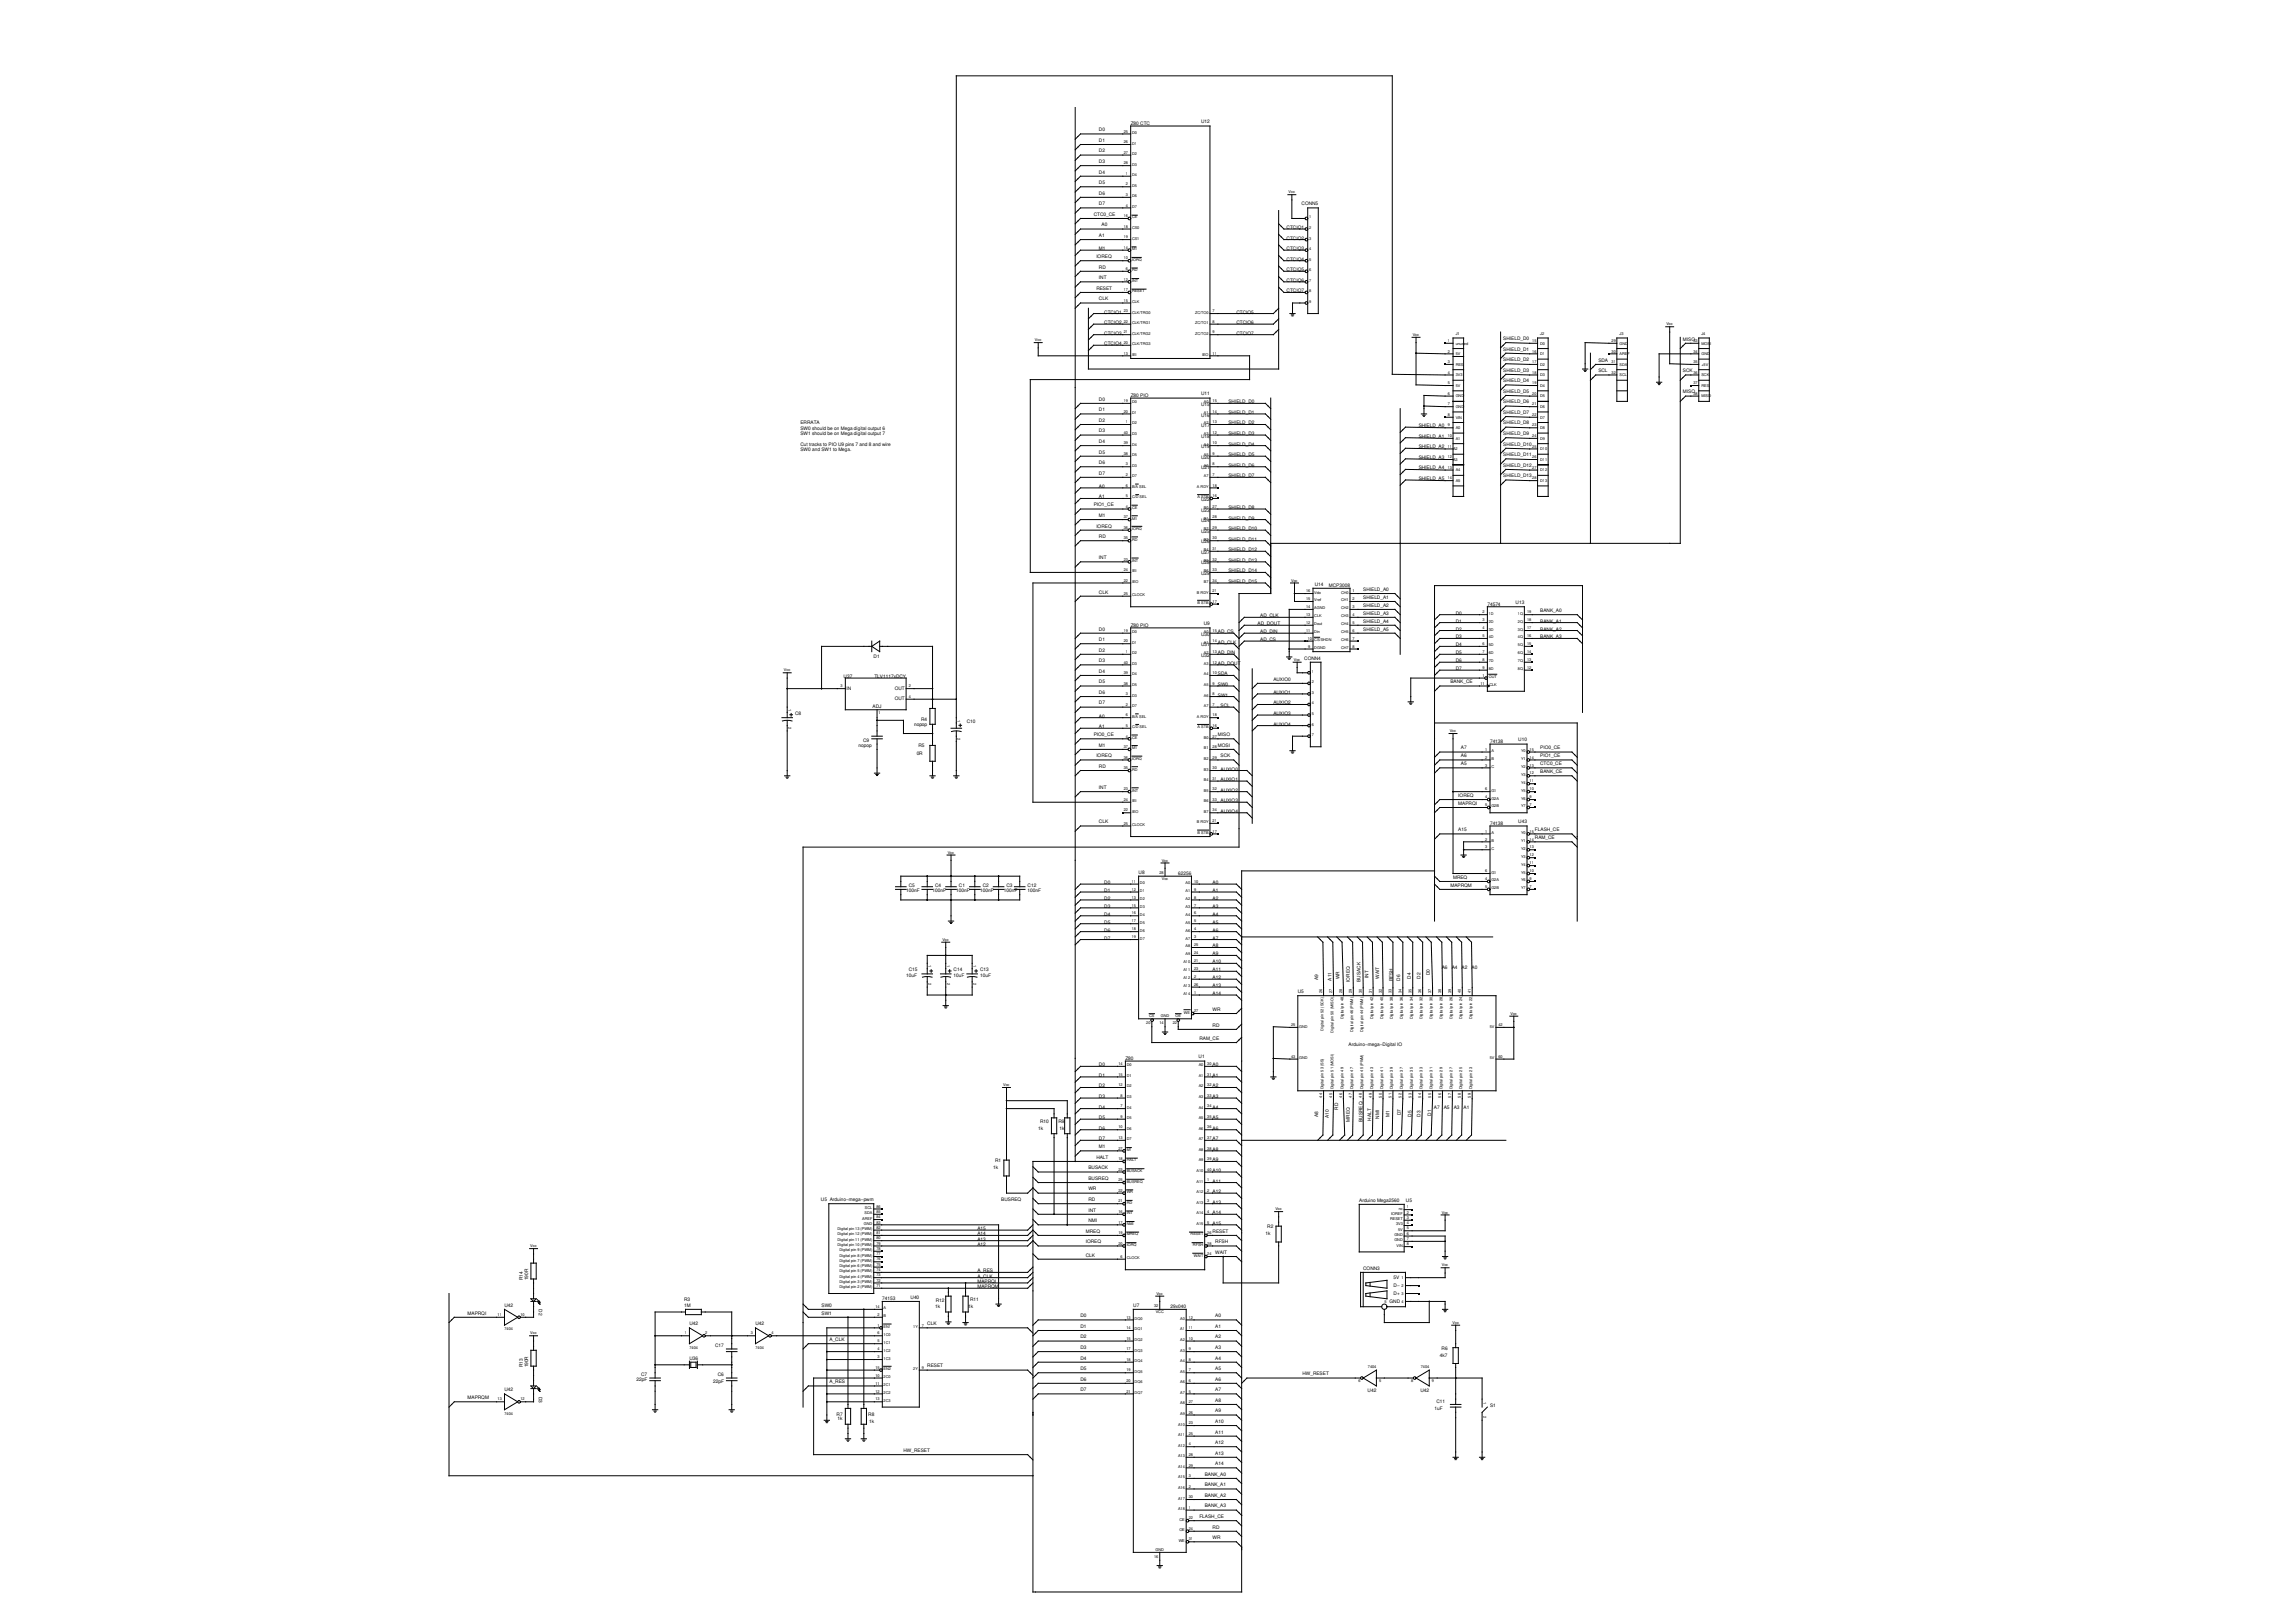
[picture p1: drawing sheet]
<svg xmlns="http://www.w3.org/2000/svg" width="297mm" height="210mm" viewBox="0 0 297 210" stroke-linecap="round" stroke-linejoin="round" font-family="sans-serif">
<defs><g id="words">
<g font-size=".6">
<text x="142.2" y="17">D0</text>
<text x="146.3" y="16.1">Z80 CTC</text>
<text x="155.4" y="16">U12</text>
<text x="142.2" y="18.4">D1</text>
<text x="142.2" y="19.7">D2</text>
<text x="142.2" y="21.1">D3</text>
<text x="142.2" y="22.5">D4</text>
<text x="142.2" y="23.8">D5</text>
<text x="141.5" y="27.9">CTC0_CE</text>
<text x="142.2" y="25.2">D6</text>
<text x="142.2" y="26.6">D7</text>
<text x="142.5" y="29.3">A0</text>
<text x="166.4" y="29.6">CTCIO1</text>
<text x="168.4" y="26.6">CONN5</text>
<text x="141.8" y="33.4">IOREQ</text>
<text x="142.2" y="34.8">RD</text>
<text x="142.2" y="32.4">M1</text>
<text x="142.2" y="30.7">A1</text>
<text x="166.4" y="31">CTCIO2</text>
<text x="166.4" y="32.4">CTCIO3</text>
<text x="166.4" y="33.7">CTCIO4</text>
<text x="166.4" y="35.1">CTCIO5</text>
<text x="141.8" y="37.5">RESET</text>
<text x="142.2" y="38.9">CLK</text>
<text x="142.2" y="36.1">INT</text>
<text x="142.9" y="40.6">CTCIO1</text>
<text x="142.9" y="41.9">CTCIO2</text>
<text x="160" y="40.6">CTCIO5</text>
<text x="160" y="41.9">CTCIO6</text>
<text x="166.4" y="36.5">CTCIO6</text>
<text x="166.4" y="37.8">CTCIO7</text>
<text x="142.9" y="43.3">CTCIO3</text>
<text x="142.9" y="44.7">CTCIO4</text>
<text x="160" y="43.3">CTCIO7</text>
<text x="194.5" y="44">SHIELD_D0</text>
<text x="194.5" y="45.4">SHIELD_D1</text>
<text x="194.5" y="46.7">SHIELD_D2</text>
<text x="206.8" y="46.8">SDA</text>
<text x="217.7" y="44.1">MISO</text>
<text x="142.2" y="51.9">D0</text>
<text x="142.2" y="53.2">D1</text>
<text x="146.3" y="51.3">Z80 PIO</text>
<text x="155.4" y="51.2">U11</text>
<text x="155.4" y="52.5">U15</text>
<text x="155.4" y="53.9">U16</text>
<text x="158.9" y="52.2">SHIELD_D0</text>
<text x="158.9" y="53.6">SHIELD_D1</text>
<text x="194.5" y="48.1">SHIELD_D3</text>
<text x="194.5" y="49.5">SHIELD_D4</text>
<text x="194.5" y="50.8">SHIELD_D5</text>
<text x="194.5" y="52.2">SHIELD_D6</text>
<text x="194.5" y="53.6">SHIELD_D7</text>
<text x="206.8" y="48.2">SCL</text>
<text x="217.7" y="48.2">SCK</text>
<text x="217.7" y="50.9">MISO</text>
<text x="103.6" y="54.9">ERRATA</text>
<text x="103.6" y="55.6">SW0 should be on Mega digital output 6</text>
<text x="103.6" y="56.3">SW1 should be on Mega digital output 7</text>
<text x="103.6" y="57.7">Cut tracks to PIO U9 pins 7 and 8 and wire</text>
<text x="103.6" y="58.4">SW0 and SW1 to Mega.</text>
<text x="142.2" y="54.6">D2</text>
<text x="142.2" y="56">D3</text>
<text x="142.2" y="57.3">D4</text>
<text x="142.2" y="58.7">D5</text>
<text x="155.4" y="55.3">U17</text>
<text x="155.4" y="56.6">U18</text>
<text x="155.4" y="58">U19</text>
<text x="155.4" y="59.4">U20</text>
<text x="158.9" y="54.9">SHIELD_D2</text>
<text x="158.9" y="56.3">SHIELD_D3</text>
<text x="158.9" y="57.7">SHIELD_D4</text>
<text x="158.9" y="59">SHIELD_D5</text>
<text x="183.5" y="55.3">SHIELD_A0</text>
<text x="183.5" y="56.6">SHIELD_A1</text>
<text x="183.5" y="58">SHIELD_A2</text>
<text x="183.5" y="59.4">SHIELD_A3</text>
<text x="194.5" y="54.9">SHIELD_D8</text>
<text x="194.5" y="56.3">SHIELD_D9</text>
<text x="194.5" y="57.7">SHIELD_D10</text>
<text x="194.5" y="59">SHIELD_D11</text>
<text x="141.5" y="65.5">PIO1_CE</text>
<text x="142.2" y="60.1">D6</text>
<text x="142.2" y="61.4">D7</text>
<text x="142.2" y="64.5">A1</text>
<text x="142.2" y="63.1">A0</text>
<text x="155.4" y="60.7">U21</text>
<text x="155.4" y="64.8">U22</text>
<text x="158.9" y="60.4">SHIELD_D6</text>
<text x="158.9" y="61.8">SHIELD_D7</text>
<text x="158.9" y="65.9">SHIELD_D8</text>
<text x="183.5" y="60.7">SHIELD_A4</text>
<text x="183.5" y="62.1">SHIELD_A5</text>
<text x="194.5" y="60.4">SHIELD_D12</text>
<text x="194.5" y="61.8">SHIELD_D13</text>
<text x="141.8" y="68.3">IOREQ</text>
<text x="142.2" y="69.6">RD</text>
<text x="142.2" y="66.9">M1</text>
<text x="155.4" y="66.2">U23</text>
<text x="155.4" y="67.6">U24</text>
<text x="155.4" y="68.9">U25</text>
<text x="155.4" y="70.3">U26</text>
<text x="155.4" y="71.7">U27</text>
<text x="158.9" y="67.2">SHIELD_D9</text>
<text x="158.9" y="68.6">SHIELD_D10</text>
<text x="158.9" y="70">SHIELD_D11</text>
<text x="158.9" y="71.3">SHIELD_D12</text>
<text x="142.2" y="72.4">INT</text>
<text x="142.2" y="76.8">CLK</text>
<text x="155.4" y="73.1">U28</text>
<text x="155.4" y="74.4">U29</text>
<text x="158.9" y="72.7">SHIELD_D13</text>
<text x="158.9" y="74.1">SHIELD_D14</text>
<text x="158.9" y="75.4">SHIELD_D15</text>
<text x="170.1" y="75.8">U14</text>
<text x="171.9" y="76">MCP3008</text>
<text x="176.4" y="76.5">SHIELD_A0</text>
<text x="176.4" y="77.5">SHIELD_A1</text>
<text x="142.2" y="81.6">D0</text>
<text x="142.2" y="83">D1</text>
<text x="146.3" y="81.1">Z80 PIO</text>
<text x="155.4" y="82.3">U30</text>
<text x="155.4" y="83.6">U31</text>
<text x="155.7" y="80.9">U9</text>
<text x="157.6" y="81.9">AD_CS</text>
<text x="157.6" y="83.3">AD_CLK</text>
<text x="162.7" y="80.9">AD_DOUT</text>
<text x="163" y="81.9">AD_DIN</text>
<text x="163" y="83">AD_CS</text>
<text x="163" y="79.9">AD_CLK</text>
<text x="176.4" y="78.5">SHIELD_A2</text>
<text x="176.4" y="79.5">SHIELD_A3</text>
<text x="176.4" y="80.6">SHIELD_A4</text>
<text x="176.4" y="81.6">SHIELD_A5</text>
<text x="188.3" y="79.5">D0</text>
<text x="188.3" y="80.6">D1</text>
<text x="188.3" y="81.6">D2</text>
<text x="188.3" y="82.6">D3</text>
<text x="188.3" y="83.6">D4</text>
<text x="192.4" y="78.4">74574</text>
<text x="196.1" y="78.2">U13</text>
<text x="199.3" y="79.2">BANK_A0</text>
<text x="199.3" y="80.6">BANK_A1</text>
<text x="199.3" y="81.6">BANK_A2</text>
<text x="199.3" y="82.6">BANK_A3</text>
<text x="109.1" y="87.7">U37</text>
<text x="109.5" y="89.3">IN</text>
<text x="113" y="85.1">D1</text>
<text x="113.1" y="87.7">TLV1117xDCY</text>
<text x="115.8" y="89.3">OUT</text>
<text x="142.2" y="84.3">D2</text>
<text x="142.2" y="85.7">D3</text>
<text x="142.2" y="87.1">D4</text>
<text x="142.2" y="88.4">D5</text>
<text x="142.2" y="89.8">D6</text>
<text x="155.4" y="85">U32</text>
<text x="157.6" y="84.7">AD_DIN</text>
<text x="157.6" y="86">AD_DOUT</text>
<text x="157.6" y="88.8">SW0</text>
<text x="157.6" y="87.4">SDA</text>
<text x="164.7" y="89.8">AUXIO1</text>
<text x="164.7" y="88.1">AUXIO0</text>
<text x="168.7" y="85.4">CONN4</text>
<text x="187.6" y="88.4">BANK_CE</text>
<text x="188.3" y="84.7">D5</text>
<text x="188.3" y="85.7">D6</text>
<text x="188.3" y="86.7">D7</text>
<text x="102.9" y="92.5">C8</text>
<text x="112.9" y="91.7">ADJ</text>
<text x="115.8" y="90.6">OUT</text>
<text x="118.3" y="93.9">nopop</text>
<text x="119.2" y="93.3">R4</text>
<text x="125.1" y="93.6">C10</text>
<text x="141.5" y="95.3">PIO0_CE</text>
<text x="142.2" y="91.2">D7</text>
<text x="142.2" y="94.2">A1</text>
<text x="142.2" y="92.9">A0</text>
<text x="157.6" y="90.1">SW1</text>
<text x="157.6" y="95.3">MISO</text>
<text x="157.9" y="91.5">SCL</text>
<text x="164.7" y="91.2">AUXIO2</text>
<text x="164.7" y="92.5">AUXIO3</text>
<text x="164.7" y="93.9">AUXIO4</text>
<text x="196.4" y="96">U10</text>
<text x="111.1" y="96.6">nopop</text>
<text x="111.7" y="96.1">C9</text>
<text x="118.6" y="97.7">0R</text>
<text x="118.8" y="96.7">R5</text>
<text x="141.8" y="98">IOREQ</text>
<text x="142.2" y="99.4">RD</text>
<text x="142.2" y="96.6">M1</text>
<text x="157.6" y="96.6">MOSI</text>
<text x="157.9" y="98">SCK</text>
<text x="157.9" y="99.7">AUXIO0</text>
<text x="157.9" y="101.1">AUXIO1</text>
<text x="189" y="97">A7</text>
<text x="189" y="98">A6</text>
<text x="189" y="99">A5</text>
<text x="192.8" y="96.2">74138</text>
<text x="199.3" y="97">PIO0_CE</text>
<text x="199.3" y="98">PIO1_CE</text>
<text x="199.3" y="99">CTC0_CE</text>
<text x="199.3" y="100.1">BANK_CE</text>
<text x="142.2" y="102.1">INT</text>
<text x="142.2" y="106.5">CLK</text>
<text x="157.9" y="102.4">AUXIO2</text>
<text x="157.9" y="103.8">AUXIO3</text>
<text x="157.9" y="105.2">AUXIO4</text>
<text x="188.7" y="103.1">IOREQ</text>
<text x="188.7" y="104.2">MAPRQI</text>
<text x="188.7" y="107.6">A15</text>
<text x="192.8" y="106.8">74138</text>
<text x="196.4" y="106.5">U43</text>
<text x="198.6" y="107.6">FLASH_CE</text>
<text x="147.3" y="113">U8</text>
<text x="152.4" y="113.2">62256</text>
<text x="188" y="113.7">MREQ</text>
<text x="198.6" y="108.6">RAM_CE</text>
<text x="117.2" y="115.4">100nF</text>
<text x="117.6" y="114.8">C5</text>
<text x="120.6" y="115.4">100nF</text>
<text x="121" y="114.8">C4</text>
<text x="123.7" y="115.4">100nF</text>
<text x="124.1" y="114.8">C1</text>
<text x="126.8" y="115.4">100nF</text>
<text x="127.1" y="114.8">C2</text>
<text x="129.9" y="115.4">100nF</text>
<text x="130.2" y="114.8">C3</text>
<text x="132.9" y="114.8">C12</text>
<text x="132.9" y="115.4">100nF</text>
<text x="142.9" y="114.4">D0</text>
<text x="142.9" y="115.4">D1</text>
<text x="142.9" y="116.5">D2</text>
<text x="142.9" y="117.5">D3</text>
<text x="142.9" y="118.5">D4</text>
<text x="142.9" y="119.5">D5</text>
<text x="156.9" y="114.4">A0</text>
<text x="156.9" y="115.4">A1</text>
<text x="156.9" y="116.5">A2</text>
<text x="156.9" y="117.5">A3</text>
<text x="156.9" y="118.5">A4</text>
<text x="156.9" y="119.5">A5</text>
<text x="187.6" y="114.8">MAPRQM</text>
<text x="117.6" y="125.7">C15</text>
<text x="123.4" y="125.7">C14</text>
<text x="126.8" y="125.7">C13</text>
<text x="142.9" y="120.6">D6</text>
<text x="142.9" y="121.6">D7</text>
<text x="156.9" y="120.6">A6</text>
<text x="156.9" y="121.6">A7</text>
<text x="156.9" y="122.6">A8</text>
<text x="156.9" y="123.6">A9</text>
<text x="156.9" y="124.7">A10</text>
<text x="156.9" y="125.7">A11</text>
<text x="186.5" y="125.3">A6</text>
<text x="187.8" y="125.3">A4</text>
<text x="189.1" y="125.3">A2</text>
<text x="190.4" y="125.3">A0</text>
<text x="117.2" y="126.4">10uF</text>
<text x="123.4" y="126.4">10uF</text>
<text x="126.8" y="126.4">10uF</text>
<text x="156.9" y="126.7">A12</text>
<text x="156.9" y="127.7">A13</text>
<text x="156.9" y="128.8">A14</text>
<text x="156.9" y="130.8">WR</text>
<text x="167.9" y="128.5">U5</text>
<text x="170.5" y="126.8" transform="rotate(-90 170.5 126.8)">A9</text>
<text x="172.3" y="126.9" transform="rotate(-90 172.3 126.9)">A11</text>
<text x="173.3" y="126.7" transform="rotate(-90 173.3 126.7)">WR</text>
<text x="174.7" y="127.1" transform="rotate(-90 174.7 127.1)">IOREQ</text>
<text x="176" y="127.1" transform="rotate(-90 176 127.1)">BUSACK</text>
<text x="177" y="126.5" transform="rotate(-90 177 126.5)">INT</text>
<text x="178.4" y="126.6" transform="rotate(-90 178.4 126.6)">WAIT</text>
<text x="180.2" y="127" transform="rotate(-90 180.2 127)">RFSH</text>
<text x="181.1" y="126.9" transform="rotate(-90 181.1 126.9)">D6</text>
<text x="182.5" y="126.6" transform="rotate(-90 182.5 126.6)">D4</text>
<text x="183.8" y="126.6" transform="rotate(-90 183.8 126.6)">D2</text>
<text x="185" y="126.2" transform="rotate(-90 185 126.2)">D0</text>
<text x="142.2" y="138">D0</text>
<text x="145.6" y="137.1">Z80</text>
<text x="155.1" y="137">U1</text>
<text x="155.2" y="134.6">RAM_CE</text>
<text x="156.9" y="138">A0</text>
<text x="156.9" y="132.9">RD</text>
<text x="174.5" y="135.3">Arduino−mega−Digital IO</text>
<text x="142.2" y="139.4">D1</text>
<text x="142.2" y="140.7">D2</text>
<text x="142.2" y="142.1">D3</text>
<text x="142.2" y="143.5">D4</text>
<text x="156.9" y="139.4">A1</text>
<text x="156.9" y="140.7">A2</text>
<text x="156.9" y="142.1">A3</text>
<text x="156.9" y="143.5">A4</text>
<text x="173.1" y="143.6" transform="rotate(-90 173.1 143.6)">RD</text>
<text x="185.5" y="143.5">A7</text>
<text x="186.8" y="143.5">A5</text>
<text x="188.1" y="143.5">A3</text>
<text x="189.3" y="143.5">A1</text>
<text x="134.3" y="146.2">1k</text>
<text x="134.6" y="145.3">R10</text>
<text x="136.9" y="145.3">R9</text>
<text x="137.1" y="146.2">1k</text>
<text x="141.8" y="150">HALT</text>
<text x="142.2" y="144.8">D5</text>
<text x="142.2" y="146.2">D6</text>
<text x="142.2" y="147.6">D7</text>
<text x="142.2" y="148.6">M1</text>
<text x="156.9" y="144.8">A5</text>
<text x="156.9" y="146.2">A6</text>
<text x="156.9" y="147.6">A7</text>
<text x="156.9" y="148.9">A8</text>
<text x="170.5" y="144.6" transform="rotate(-90 170.5 144.6)">A8</text>
<text x="171.9" y="144.7" transform="rotate(-90 171.9 144.7)">A10</text>
<text x="174.7" y="145.2" transform="rotate(-90 174.7 145.2)">MREQ</text>
<text x="176.3" y="145.2" transform="rotate(-90 176.3 145.2)">BUSREQ</text>
<text x="177.4" y="145" transform="rotate(-90 177.4 145)">HALT</text>
<text x="178.4" y="144.7" transform="rotate(-90 178.4 144.7)">NMI</text>
<text x="179.8" y="144.5" transform="rotate(-90 179.8 144.5)">M1</text>
<text x="181.2" y="144.3" transform="rotate(-90 181.2 144.3)">D7</text>
<text x="182.6" y="144.5" transform="rotate(-90 182.6 144.5)">D5</text>
<text x="183.8" y="144.5" transform="rotate(-90 183.8 144.5)">D3</text>
<text x="185.2" y="144.4" transform="rotate(-90 185.2 144.4)">D1</text>
<text x="106.2" y="155.4">U5 Arduino−mega−pwm</text>
<text x="128.5" y="151.3">1k</text>
<text x="128.7" y="150.4">R1</text>
<text x="129.5" y="155.4">BUSREQ</text>
<text x="140.8" y="151.3">BUSACK</text>
<text x="140.8" y="152.7">BUSREQ</text>
<text x="140.8" y="154.1">WR</text>
<text x="140.8" y="155.4">RD</text>
<text x="156.9" y="150.3">A9</text>
<text x="156.9" y="151.7">A10</text>
<text x="156.9" y="153">A11</text>
<text x="156.9" y="154.4">A12</text>
<text x="156.9" y="155.8">A13</text>
<text x="175.8" y="155.5">Arduino Mega2560</text>
<text x="181.9" y="155.5">U5</text>
<text x="126.5" y="161.2">A12</text>
<text x="126.5" y="160.6">A13</text>
<text x="126.5" y="159.9">A14</text>
<text x="126.5" y="159.2">A15</text>
<text x="140.5" y="160.9">IOREQ</text>
<text x="140.5" y="159.5">MREQ</text>
<text x="140.8" y="156.8">INT</text>
<text x="140.8" y="158.2">NMI</text>
<text x="156.9" y="157.1">A14</text>
<text x="156.9" y="158.5">A15</text>
<text x="156.9" y="159.5">RESET</text>
<text x="157.2" y="160.9">RFSH</text>
<text x="163.7" y="159.9">1k</text>
<text x="163.9" y="158.9">R2</text>
<text x="67.7" y="165.7" transform="rotate(-90 67.7 165.7)">R14</text>
<text x="68.3" y="165.7" transform="rotate(-90 68.3 165.7)">190R</text>
<text x="126.5" y="166.7">MAPRQM</text>
<text x="126.5" y="166">MAPRQI</text>
<text x="126.5" y="165.3">A_CLK</text>
<text x="126.5" y="164.7">A_RES</text>
<text x="140.5" y="162.6">CLK</text>
<text x="157.2" y="162.3">WAIT</text>
<text x="176.4" y="164.3">CONN3</text>
<text x="180.3" y="165.5">5V</text>
<text x="180.3" y="166.5">D−</text>
<text x="180.3" y="167.6">D+</text>
<text x="60.5" y="170.1">MAPRQI</text>
<text x="65.3" y="169.1">U42</text>
<text x="69.7" y="169.4" transform="rotate(90 69.7 169.4)">D2</text>
<text x="88.5" y="168.4">R3</text>
<text x="88.5" y="169.1">1M</text>
<text x="89.2" y="171.5">U42</text>
<text x="97.7" y="171.5">U42</text>
<text x="106.3" y="169.1">SW0</text>
<text x="106.3" y="170.1">SW1</text>
<text x="107.3" y="173.5">A_CLK</text>
<text x="114.1" y="168.2">74153</text>
<text x="117.8" y="168.1">U40</text>
<text x="120" y="171.5">CLK</text>
<text x="121" y="169.3">1k</text>
<text x="121" y="168.5">R12</text>
<text x="125.3" y="169.3">1k</text>
<text x="125.5" y="168.3">R11</text>
<text x="139.8" y="170.5">D0</text>
<text x="139.8" y="171.8">D1</text>
<text x="139.8" y="173.2">D2</text>
<text x="146.6" y="169.1">U7</text>
<text x="151.4" y="169.3">29x040</text>
<text x="157.2" y="170.5">A0</text>
<text x="157.2" y="171.8">A1</text>
<text x="157.2" y="173.2">A2</text>
<text x="179.8" y="168.6">GND</text>
<text x="67.7" y="177" transform="rotate(-90 67.7 177)">R13</text>
<text x="68.3" y="177" transform="rotate(-90 68.3 177)">190R</text>
<text x="82.4" y="178.7">22pF</text>
<text x="82.9" y="178.1">C7</text>
<text x="89.2" y="175.9">U36</text>
<text x="92.3" y="179">22pF</text>
<text x="92.5" y="174.3">C17</text>
<text x="92.9" y="178.1">C6</text>
<text x="107.3" y="179">A_RES</text>
<text x="120" y="177">RESET</text>
<text x="139.8" y="174.6">D3</text>
<text x="139.8" y="175.9">D4</text>
<text x="139.8" y="177.3">D5</text>
<text x="139.8" y="178.7">D6</text>
<text x="157.2" y="174.6">A3</text>
<text x="157.2" y="175.9">A4</text>
<text x="157.2" y="177.3">A5</text>
<text x="157.2" y="178.7">A6</text>
<text x="168.5" y="178">HW_RESET</text>
<text x="186.3" y="175.6">4k7</text>
<text x="186.5" y="174.7">R6</text>
<text x="60.5" y="181.1">MAPRQM</text>
<text x="65.3" y="180">U42</text>
<text x="69.7" y="180.7" transform="rotate(90 69.7 180.7)">D3</text>
<text x="108.2" y="183.2">R7</text>
<text x="108.3" y="183.8">1k</text>
<text x="112.3" y="183.2">R8</text>
<text x="112.4" y="184.1">1k</text>
<text x="139.8" y="180">D7</text>
<text x="157.2" y="180">A7</text>
<text x="157.2" y="181.4">A8</text>
<text x="157.2" y="182.8">A9</text>
<text x="157.2" y="184.1">A10</text>
<text x="157.2" y="185.5">A11</text>
<text x="176.9" y="180.1">U42</text>
<text x="183.8" y="180.1">U42</text>
<text x="185.6" y="182.4">1uF</text>
<text x="185.8" y="181.5">C11</text>
<text x="192.8" y="182.1">S1</text>
<text x="116.9" y="187.9">HW_RESET</text>
<text x="155.9" y="191">BANK_A0</text>
<text x="157.2" y="186.9">A12</text>
<text x="157.2" y="188.2">A13</text>
<text x="157.2" y="189.6">A14</text>
<text x="155.2" y="196.4">FLASH_CE</text>
<text x="155.9" y="192.3">BANK_A1</text>
<text x="155.9" y="193.7">BANK_A2</text>
<text x="155.9" y="195.1">BANK_A3</text>
<text x="156.9" y="197.8">RD</text>
<text x="156.9" y="199.2">WR</text>
</g>
<g font-size=".5">
<text x="145.4" y="17.2">25</text>
<text x="146.5" y="17.3">D0</text>
<text x="145.4" y="18.5">26</text>
<text x="145.4" y="19.9">27</text>
<text x="145.4" y="21.3">28</text>
<text x="145.7" y="22.6">1</text>
<text x="145.7" y="24">2</text>
<text x="146.5" y="22.8">D4</text>
<text x="146.5" y="18.7">D1</text>
<text x="146.5" y="20.1">D2</text>
<text x="146.5" y="21.4">D3</text>
<text x="145.4" y="28.1">16</text>
<text x="145.4" y="29.5">18</text>
<text x="145.7" y="25.4">3</text>
<text x="145.7" y="26.7">4</text>
<text x="146.5" y="24.2">D5</text>
<text x="146.5" y="25.5">D6</text>
<text x="146.5" y="26.9">D7</text>
<text x="146.5" y="28.3">CE</text>
<text x="146.5" y="29.6">CS0</text>
<text x="166.7" y="25">Vcc</text>
<text x="169.4" y="28.3">1</text>
<text x="169.4" y="29.6">2</text>
<text x="145.4" y="30.8">19</text>
<text x="145.4" y="32.2">14</text>
<text x="145.4" y="33.6">10</text>
<text x="145.7" y="34.9">6</text>
<text x="146.5" y="35.1">RD</text>
<text x="146.5" y="31">CS1</text>
<text x="146.5" y="32.4">M1</text>
<text x="146.5" y="33.7">IORQ</text>
<text x="169.4" y="31">3</text>
<text x="169.4" y="32.4">4</text>
<text x="169.4" y="33.7">5</text>
<text x="169.4" y="35.1">6</text>
<text x="145.4" y="36.3">12</text>
<text x="145.4" y="37.7">17</text>
<text x="145.4" y="39">15</text>
<text x="145.4" y="40.4">23</text>
<text x="145.4" y="41.8">22</text>
<text x="146.5" y="36.5">INT</text>
<text x="146.5" y="37.8">RESET</text>
<text x="146.5" y="39.2">CLK</text>
<text x="146.5" y="40.6">CLK/TRG0</text>
<text x="146.5" y="41.9">CLK/TRG1</text>
<text x="154.6" y="40.6">ZC/TO0</text>
<text x="154.6" y="41.9">ZC/TO1</text>
<text x="156.9" y="40.4">7</text>
<text x="156.9" y="41.8">8</text>
<text x="169.4" y="36.5">7</text>
<text x="169.4" y="37.8">8</text>
<text x="169.4" y="39.2">9</text>
<text x="133.9" y="44.2">Vcc</text>
<text x="145.4" y="43.1">21</text>
<text x="145.4" y="44.5">20</text>
<text x="145.4" y="45.9">13</text>
<text x="146.5" y="43.3">CLK/TRG2</text>
<text x="146.5" y="44.7">CLK/TRG3</text>
<text x="146.5" y="46">IEI</text>
<text x="154.6" y="43.3">ZC/TO2</text>
<text x="155.5" y="46">IEO</text>
<text x="156.9" y="43.1">9</text>
<text x="156.9" y="45.9">11</text>
<text x="182.8" y="43.5">Vcc</text>
<text x="187.3" y="47">3</text>
<text x="187.3" y="45.6">2</text>
<text x="187.3" y="44.3">1</text>
<text x="188.3" y="43.4">J1</text>
<text x="188.3" y="47.3">RES</text>
<text x="188.3" y="46">5V</text>
<text x="188.3" y="44.6">unused</text>
<text x="198.2" y="44.3">15</text>
<text x="198.2" y="45.6">16</text>
<text x="198.2" y="47">17</text>
<text x="199.3" y="44.6">D0</text>
<text x="199.3" y="46">D1</text>
<text x="199.3" y="47.3">D2</text>
<text x="199.3" y="43.4">J2</text>
<text x="208.5" y="44.3">29</text>
<text x="208.5" y="45.6">30</text>
<text x="208.5" y="47">31</text>
<text x="209.5" y="44.6">GND</text>
<text x="209.5" y="46">AREF</text>
<text x="209.5" y="47.3">SDA</text>
<text x="209.5" y="43.4">J3</text>
<text x="215.6" y="42.1">Vcc</text>
<text x="219.1" y="44.3">33</text>
<text x="219.1" y="45.6">34</text>
<text x="219.1" y="47">35</text>
<text x="220.1" y="44.6">MOSI</text>
<text x="220.1" y="46">GND</text>
<text x="220.1" y="47.3">+5V</text>
<text x="220.1" y="43.4">J4</text>
<text x="145.4" y="52">19</text>
<text x="145.4" y="53.4">20</text>
<text x="146.5" y="52.2">D0</text>
<text x="146.5" y="53.6">D1</text>
<text x="155.8" y="52.2">A0</text>
<text x="155.8" y="53.6">A1</text>
<text x="156.9" y="52">15</text>
<text x="156.9" y="53.4">14</text>
<text x="187.3" y="48.4">4</text>
<text x="187.3" y="49.7">5</text>
<text x="187.3" y="51.1">6</text>
<text x="187.3" y="53.8">8</text>
<text x="187.3" y="52.5">7</text>
<text x="188.3" y="48.7">3V3</text>
<text x="188.3" y="50.1">5V</text>
<text x="188.3" y="51.4">GND</text>
<text x="188.3" y="52.8">GND</text>
<text x="198.2" y="48.4">18</text>
<text x="198.2" y="49.7">19</text>
<text x="198.2" y="51.1">20</text>
<text x="198.2" y="52.5">21</text>
<text x="198.2" y="53.8">22</text>
<text x="199.3" y="48.7">D3</text>
<text x="199.3" y="50.1">D4</text>
<text x="199.3" y="51.4">D5</text>
<text x="199.3" y="52.8">D6</text>
<text x="208.5" y="48.4">32</text>
<text x="209.5" y="48.7">SCL</text>
<text x="219.1" y="48.4">36</text>
<text x="219.1" y="49.7">37</text>
<text x="219.1" y="51.1">38</text>
<text x="220.1" y="48.7">SCK</text>
<text x="220.1" y="50.1">RES</text>
<text x="220.1" y="51.4">MISO</text>
<text x="145.4" y="56.1">40</text>
<text x="145.4" y="57.5">39</text>
<text x="145.4" y="58.9">38</text>
<text x="145.7" y="54.8">1</text>
<text x="146.5" y="54.9">D2</text>
<text x="146.5" y="56.3">D3</text>
<text x="146.5" y="57.7">D4</text>
<text x="146.5" y="59">D5</text>
<text x="155.8" y="54.9">A2</text>
<text x="155.8" y="56.3">A3</text>
<text x="155.8" y="57.7">A4</text>
<text x="155.8" y="59">A5</text>
<text x="156.9" y="54.8">13</text>
<text x="156.9" y="56.1">12</text>
<text x="156.9" y="57.5">10</text>
<text x="156.9" y="58.9">9</text>
<text x="187.3" y="56.6">10</text>
<text x="187.3" y="57.9">11</text>
<text x="187.3" y="59.3">12</text>
<text x="187.3" y="55.2">9</text>
<text x="188" y="58.3">A2</text>
<text x="188" y="59.6">A3</text>
<text x="188.3" y="56.9">A1</text>
<text x="188.3" y="55.5">A0</text>
<text x="188.3" y="54.2">VIN</text>
<text x="198.2" y="55.2">23</text>
<text x="198.2" y="56.6">24</text>
<text x="198.2" y="57.9">25</text>
<text x="198.2" y="59.3">26</text>
<text x="199.3" y="54.2">D7</text>
<text x="199.3" y="55.5">D8</text>
<text x="199.3" y="56.9">D9</text>
<text x="199.3" y="58.3">D10</text>
<text x="199.3" y="59.6">D11</text>
<text x="145.7" y="60.2">3</text>
<text x="145.7" y="61.6">2</text>
<text x="145.7" y="63">6</text>
<text x="145.7" y="64.3">5</text>
<text x="145.7" y="65.7">4</text>
<text x="146.5" y="63.1">B/A SEL</text>
<text x="146.5" y="64.5">C/D SEL</text>
<text x="146.5" y="65.9">CE</text>
<text x="146.5" y="60.4">D3</text>
<text x="146.5" y="61.8">D7</text>
<text x="154.9" y="63.1">A RDY</text>
<text x="154.9" y="64.5">A STB</text>
<text x="155.8" y="60.4">A6</text>
<text x="155.8" y="61.8">A7</text>
<text x="155.8" y="65.9">B0</text>
<text x="156.9" y="60.2">8</text>
<text x="156.9" y="61.6">7</text>
<text x="156.9" y="63">18</text>
<text x="156.9" y="65.7">27</text>
<text x="156.9" y="64.3">16</text>
<text x="187.3" y="60.7">13</text>
<text x="187.3" y="62">14</text>
<text x="188.3" y="61">A4</text>
<text x="188.3" y="62.4">A5</text>
<text x="198.2" y="60.7">27</text>
<text x="198.2" y="62">28</text>
<text x="199.3" y="61">D12</text>
<text x="199.3" y="62.4">D13</text>
<text x="145.4" y="67.1">37</text>
<text x="145.4" y="69.8">35</text>
<text x="145.4" y="68.4">36</text>
<text x="146.5" y="67.2">M1</text>
<text x="146.5" y="70">RD</text>
<text x="146.5" y="68.6">IORQ</text>
<text x="155.8" y="67.2">B1</text>
<text x="155.8" y="68.6">B2</text>
<text x="155.8" y="70">B3</text>
<text x="155.8" y="71.3">B4</text>
<text x="156.9" y="67.1">28</text>
<text x="156.9" y="68.4">29</text>
<text x="156.9" y="69.8">30</text>
<text x="156.9" y="71.2">31</text>
<text x="145.4" y="73.9">24</text>
<text x="145.4" y="75.3">22</text>
<text x="145.4" y="77">25</text>
<text x="145.4" y="72.5">23</text>
<text x="146.5" y="72.7">INT</text>
<text x="146.5" y="74.1">IEI</text>
<text x="146.5" y="75.4">IEO</text>
<text x="146.5" y="77.2">CLOCK</text>
<text x="154.9" y="76.8">B RDY</text>
<text x="155.8" y="72.7">B5</text>
<text x="155.8" y="74.1">B6</text>
<text x="155.8" y="75.4">B7</text>
<text x="156.9" y="72.5">32</text>
<text x="156.9" y="73.9">33</text>
<text x="156.9" y="75.3">34</text>
<text x="156.9" y="76.6">21</text>
<text x="167" y="75.3">Vcc</text>
<text x="169" y="77.7">15</text>
<text x="169" y="76.6">16</text>
<text x="170" y="77.8">Vref</text>
<text x="170" y="76.8">Vdo</text>
<text x="173.5" y="76.8">CH0</text>
<text x="173.5" y="77.8">CH1</text>
<text x="175" y="76.6">1</text>
<text x="175" y="77.7">2</text>
<text x="145.4" y="81.8">19</text>
<text x="145.4" y="83.1">20</text>
<text x="146.5" y="81.9">D0</text>
<text x="146.5" y="83.3">D1</text>
<text x="154.9" y="78.2">B STB</text>
<text x="155.8" y="81.9">A0</text>
<text x="155.8" y="83.3">A1</text>
<text x="156.9" y="81.8">15</text>
<text x="156.9" y="83.1">14</text>
<text x="156.9" y="78">17</text>
<text x="169" y="81.8">11</text>
<text x="169" y="80.7">12</text>
<text x="169" y="79.7">13</text>
<text x="169" y="78.7">14</text>
<text x="169.2" y="82.8">10</text>
<text x="169.2" y="83.8">9</text>
<text x="170" y="81.9">Din</text>
<text x="170" y="80.9">Dout</text>
<text x="170" y="79.9">CLK</text>
<text x="170" y="78.9">AGND</text>
<text x="170" y="83">CS/SHDN</text>
<text x="170" y="84">DGND</text>
<text x="173.5" y="78.9">CH2</text>
<text x="173.5" y="79.9">CH3</text>
<text x="173.5" y="81.9">CH5</text>
<text x="173.5" y="80.9">CH4</text>
<text x="173.5" y="83">CH6</text>
<text x="173.5" y="84">CH7</text>
<text x="175" y="78.7">3</text>
<text x="175" y="79.7">4</text>
<text x="175" y="81.8">6</text>
<text x="175" y="80.7">5</text>
<text x="175" y="82.8">7</text>
<text x="175" y="83.8">8</text>
<text x="191.8" y="79.4">2</text>
<text x="191.8" y="80.4">3</text>
<text x="191.8" y="81.4">4</text>
<text x="191.8" y="82.5">5</text>
<text x="191.8" y="83.5">6</text>
<text x="192.6" y="79.5">1D</text>
<text x="192.6" y="80.6">2D</text>
<text x="192.6" y="81.6">3D</text>
<text x="192.6" y="82.6">4D</text>
<text x="192.6" y="83.6">5D</text>
<text x="196.4" y="79.5">1Q</text>
<text x="196.4" y="80.6">2Q</text>
<text x="196.4" y="81.6">3Q</text>
<text x="196.4" y="82.6">4Q</text>
<text x="196.4" y="83.6">5Q</text>
<text x="197.6" y="79.4">19</text>
<text x="197.6" y="80.4">18</text>
<text x="197.6" y="81.4">17</text>
<text x="197.6" y="82.5">16</text>
<text x="197.6" y="83.5">15</text>
<text x="101.4" y="86.9">Vcc</text>
<text x="108.7" y="88.9">3</text>
<text x="117.6" y="88.9">2</text>
<text x="145.4" y="85.9">40</text>
<text x="145.4" y="87.2">39</text>
<text x="145.4" y="88.6">38</text>
<text x="145.7" y="84.5">1</text>
<text x="145.7" y="90">3</text>
<text x="146.5" y="84.7">D2</text>
<text x="146.5" y="86">D3</text>
<text x="146.5" y="87.4">D4</text>
<text x="146.5" y="88.8">D5</text>
<text x="155.8" y="84.7">A2</text>
<text x="155.8" y="86">A3</text>
<text x="155.8" y="87.4">A4</text>
<text x="155.8" y="88.8">A5</text>
<text x="156.9" y="84.5">13</text>
<text x="156.9" y="85.9">12</text>
<text x="156.9" y="87.2">10</text>
<text x="156.9" y="88.6">9</text>
<text x="156.9" y="90">8</text>
<text x="167.4" y="85.5">Vcc</text>
<text x="169.7" y="87.1">1</text>
<text x="169.7" y="88.4">2</text>
<text x="169.7" y="89.8">3</text>
<text x="191.5" y="88.6">11</text>
<text x="191.8" y="87.6">1</text>
<text x="191.8" y="84.5">7</text>
<text x="191.8" y="85.5">8</text>
<text x="191.8" y="86.6">9</text>
<text x="192.6" y="87.7">OUT</text>
<text x="192.6" y="84.7">6D</text>
<text x="192.6" y="85.7">7D</text>
<text x="192.6" y="86.7">8D</text>
<text x="192.7" y="88.8">CLK</text>
<text x="196.4" y="84.7">6Q</text>
<text x="196.4" y="85.7">7Q</text>
<text x="196.4" y="86.7">8Q</text>
<text x="197.6" y="84.5">14</text>
<text x="197.6" y="85.5">13</text>
<text x="197.6" y="86.6">12</text>
<text x="102" y="91.7" transform="rotate(90 102 91.7)">1</text>
<text x="102" y="94.1" transform="rotate(90 102 94.1)">2</text>
<text x="113.6" y="92.4">1</text>
<text x="117.6" y="90.3">4</text>
<text x="123.9" y="93.1" transform="rotate(90 123.9 93.1)">1</text>
<text x="123.9" y="95.4" transform="rotate(90 123.9 95.4)">2</text>
<text x="145.7" y="91.3">2</text>
<text x="145.7" y="92.7">6</text>
<text x="145.7" y="94.1">5</text>
<text x="145.7" y="95.4">4</text>
<text x="146.5" y="92.9">B/A SEL</text>
<text x="146.5" y="94.2">C/D SEL</text>
<text x="146.5" y="95.6">CE</text>
<text x="146.5" y="90.1">D3</text>
<text x="146.5" y="91.5">D7</text>
<text x="154.9" y="92.9">A RDY</text>
<text x="154.9" y="94.2">A STB</text>
<text x="155.8" y="90.1">A6</text>
<text x="155.8" y="91.5">A7</text>
<text x="155.8" y="95.6">B0</text>
<text x="156.9" y="91.3">7</text>
<text x="156.9" y="92.7">18</text>
<text x="156.9" y="95.4">27</text>
<text x="156.9" y="94.1">16</text>
<text x="169.7" y="91.2">4</text>
<text x="169.7" y="92.5">5</text>
<text x="169.7" y="93.9">6</text>
<text x="169.7" y="95.3">7</text>
<text x="187.6" y="94.8">Vcc</text>
<text x="145.4" y="96.8">37</text>
<text x="145.4" y="99.5">35</text>
<text x="145.4" y="98.2">36</text>
<text x="146.5" y="97">M1</text>
<text x="146.5" y="99.7">RD</text>
<text x="146.5" y="98.3">IORQ</text>
<text x="155.8" y="97">B1</text>
<text x="155.8" y="98.3">B2</text>
<text x="155.8" y="99.7">B3</text>
<text x="155.8" y="101.1">B4</text>
<text x="156.9" y="96.8">28</text>
<text x="156.9" y="98.2">29</text>
<text x="156.9" y="99.5">30</text>
<text x="156.9" y="100.9">31</text>
<text x="192.2" y="97.1">1</text>
<text x="192.2" y="98.2">2</text>
<text x="192.2" y="99.2">3</text>
<text x="192.9" y="97.3">A</text>
<text x="192.9" y="98.3">B</text>
<text x="192.9" y="99.4">C</text>
<text x="196.8" y="97.3">Y0</text>
<text x="196.8" y="98.3">Y1</text>
<text x="196.8" y="99.4">Y2</text>
<text x="196.8" y="100.4">Y3</text>
<text x="196.8" y="101.4">Y4</text>
<text x="197.9" y="97.1">15</text>
<text x="197.9" y="98.2">14</text>
<text x="197.9" y="99.2">13</text>
<text x="197.9" y="100.2">12</text>
<text x="197.9" y="101.3">11</text>
<text x="145.4" y="103.6">24</text>
<text x="145.4" y="105">22</text>
<text x="145.4" y="106.7">25</text>
<text x="145.4" y="102.3">23</text>
<text x="146.5" y="102.4">INT</text>
<text x="146.5" y="103.8">IEI</text>
<text x="146.5" y="105.2">IEO</text>
<text x="146.5" y="106.9">CLOCK</text>
<text x="154.9" y="106.5">B RDY</text>
<text x="154.9" y="107.9">B STB</text>
<text x="155.8" y="102.4">B5</text>
<text x="155.8" y="103.8">B6</text>
<text x="155.8" y="105.2">B7</text>
<text x="156.9" y="102.3">32</text>
<text x="156.9" y="103.6">33</text>
<text x="156.9" y="105">34</text>
<text x="156.9" y="106.4">21</text>
<text x="156.9" y="107.7">17</text>
<text x="192.2" y="103.3">4</text>
<text x="192.2" y="104.3">5</text>
<text x="192.2" y="102.3">6</text>
<text x="192.2" y="107.7">1</text>
<text x="192.9" y="103.5">G2A</text>
<text x="192.9" y="104.5">G2B</text>
<text x="192.9" y="102.4">G1</text>
<text x="192.9" y="107.9">A</text>
<text x="196.8" y="102.4">Y5</text>
<text x="196.8" y="103.5">Y6</text>
<text x="196.8" y="104.5">Y7</text>
<text x="196.8" y="107.9">Y0</text>
<text x="197.9" y="102.3">10</text>
<text x="197.9" y="103.3">9</text>
<text x="197.9" y="104.3">7</text>
<text x="197.9" y="107.7">15</text>
<text x="122.6" y="110.5">Vcc</text>
<text x="150" y="113">28</text>
<text x="150.3" y="111.5">Vcc</text>
<text x="150.3" y="113.9">Vcc</text>
<text x="192.2" y="108.8">2</text>
<text x="192.2" y="109.8">3</text>
<text x="192.2" y="113.9">4</text>
<text x="192.2" y="112.9">6</text>
<text x="192.9" y="108.9">B</text>
<text x="192.9" y="110">C</text>
<text x="192.9" y="113">G1</text>
<text x="196.8" y="108.9">Y1</text>
<text x="196.8" y="110">Y2</text>
<text x="196.8" y="111">Y3</text>
<text x="196.8" y="112">Y4</text>
<text x="196.8" y="113">Y5</text>
<text x="197.9" y="108.8">14</text>
<text x="197.9" y="109.8">13</text>
<text x="197.9" y="110.8">12</text>
<text x="197.9" y="111.8">11</text>
<text x="197.9" y="112.9">10</text>
<text x="197.9" y="113.9">9</text>
<text x="146.4" y="114.2">11</text>
<text x="146.4" y="115.3">12</text>
<text x="146.4" y="116.3">13</text>
<text x="146.4" y="119.4">17</text>
<text x="146.4" y="118.3">16</text>
<text x="146.4" y="117.3">15</text>
<text x="147.5" y="114.4">D0</text>
<text x="147.5" y="115.4">D1</text>
<text x="147.5" y="116.5">D2</text>
<text x="147.5" y="119.5">D5</text>
<text x="147.5" y="118.5">D4</text>
<text x="147.5" y="117.5">D3</text>
<text x="153.4" y="119.5">A5</text>
<text x="153.4" y="118.5">A4</text>
<text x="153.4" y="117.5">A3</text>
<text x="153.4" y="116.5">A2</text>
<text x="153.4" y="115.4">A1</text>
<text x="153.4" y="114.4">A0</text>
<text x="154.5" y="119.4">5</text>
<text x="154.5" y="118.3">6</text>
<text x="154.5" y="117.3">7</text>
<text x="154.5" y="116.3">8</text>
<text x="154.5" y="115.3">9</text>
<text x="154.5" y="114.2">10</text>
<text x="192.2" y="114.9">5</text>
<text x="192.9" y="114.1">G2A</text>
<text x="192.9" y="115.1">G2B</text>
<text x="196.8" y="114.1">Y6</text>
<text x="196.8" y="115.1">Y7</text>
<text x="197.9" y="114.9">7</text>
<text x="120.1" y="124.9" transform="rotate(90 120.1 124.9)">1</text>
<text x="121.9" y="121.8">Vcc</text>
<text x="122.5" y="124.9" transform="rotate(90 122.5 124.9)">1</text>
<text x="125.9" y="124.9" transform="rotate(90 125.9 124.9)">1</text>
<text x="146.4" y="121.4">19</text>
<text x="146.4" y="120.4">18</text>
<text x="147.5" y="121.6">D7</text>
<text x="147.5" y="120.6">D6</text>
<text x="153.1" y="125.7">A11</text>
<text x="153.1" y="124.7">A10</text>
<text x="153.4" y="121.6">A7</text>
<text x="153.4" y="120.6">A6</text>
<text x="153.4" y="122.6">A8</text>
<text x="153.4" y="123.6">A9</text>
<text x="154.5" y="121.4">3</text>
<text x="154.5" y="120.4">4</text>
<text x="154.5" y="122.4">25</text>
<text x="154.5" y="123.5">24</text>
<text x="154.5" y="125.5">23</text>
<text x="154.5" y="124.5">21</text>
<text x="120.1" y="127.2" transform="rotate(90 120.1 127.2)">2</text>
<text x="122.5" y="127.2" transform="rotate(90 122.5 127.2)">2</text>
<text x="125.9" y="127.2" transform="rotate(90 125.9 127.2)">2</text>
<text x="148.7" y="131.7">CS</text>
<text x="150.2" y="131.7">GND</text>
<text x="152.1" y="131.7">OE</text>
<text x="153.1" y="128.8">A14</text>
<text x="153.1" y="126.7">A12</text>
<text x="153.1" y="127.7">A13</text>
<text x="153.2" y="131.2">WE</text>
<text x="154.5" y="128.6">1</text>
<text x="154.5" y="126.5">2</text>
<text x="154.5" y="127.6">26</text>
<text x="154.5" y="131">27</text>
<text x="171.1" y="128.5" transform="rotate(-90 171.1 128.5)">26</text>
<text x="172.3" y="128.5" transform="rotate(-90 172.3 128.5)">27</text>
<text x="173.6" y="128.5" transform="rotate(-90 173.6 128.5)">28</text>
<text x="173.8" y="131.9" transform="rotate(-90 173.8 131.9)">Digital pin 48</text>
<text x="174.9" y="128.5" transform="rotate(-90 174.9 128.5)">29</text>
<text x="176.2" y="128.5" transform="rotate(-90 176.2 128.5)">30</text>
<text x="177.5" y="128.5" transform="rotate(-90 177.5 128.5)">31</text>
<text x="177.6" y="131.9" transform="rotate(-90 177.6 131.9)">Digital pin 42</text>
<text x="178.8" y="128.5" transform="rotate(-90 178.8 128.5)">32</text>
<text x="178.9" y="131.9" transform="rotate(-90 178.9 131.9)">Digital pin 40</text>
<text x="180" y="128.5" transform="rotate(-90 180 128.5)">33</text>
<text x="180.2" y="131.9" transform="rotate(-90 180.2 131.9)">Digital pin 38</text>
<text x="181.3" y="128.5" transform="rotate(-90 181.3 128.5)">34</text>
<text x="181.5" y="131.9" transform="rotate(-90 181.5 131.9)">Digital pin 36</text>
<text x="182.6" y="128.5" transform="rotate(-90 182.6 128.5)">35</text>
<text x="182.8" y="131.9" transform="rotate(-90 182.8 131.9)">Digital pin 34</text>
<text x="183.9" y="128.5" transform="rotate(-90 183.9 128.5)">36</text>
<text x="184.1" y="131.9" transform="rotate(-90 184.1 131.9)">Digital pin 32</text>
<text x="185.2" y="128.5" transform="rotate(-90 185.2 128.5)">37</text>
<text x="185.3" y="131.9" transform="rotate(-90 185.3 131.9)">Digital pin 30</text>
<text x="186.4" y="128.5" transform="rotate(-90 186.4 128.5)">38</text>
<text x="186.6" y="131.9" transform="rotate(-90 186.6 131.9)">Digital pin 28</text>
<text x="187.7" y="128.5" transform="rotate(-90 187.7 128.5)">39</text>
<text x="187.9" y="131.9" transform="rotate(-90 187.9 131.9)">Digital pin 26</text>
<text x="189" y="128.5" transform="rotate(-90 189 128.5)">40</text>
<text x="189.2" y="131.9" transform="rotate(-90 189.2 131.9)">Digital pin 24</text>
<text x="190.3" y="128.5" transform="rotate(-90 190.3 128.5)">41</text>
<text x="190.5" y="131.9" transform="rotate(-90 190.5 131.9)">Digital pin 22</text>
<text x="195.4" y="131.3">Vcc</text>
<text x="144.7" y="137.8">14</text>
<text x="145.8" y="138">D0</text>
<text x="148.3" y="132.5">20</text>
<text x="150" y="132.5">14</text>
<text x="151.7" y="132.5">22</text>
<text x="155.1" y="138">A0</text>
<text x="156.2" y="137.8">30</text>
<text x="167" y="132.8">25</text>
<text x="167" y="136.9">43</text>
<text x="168.1" y="133">GND</text>
<text x="168.1" y="137.1">GND</text>
<text x="171.2" y="133.4" transform="rotate(-90 171.2 133.4)">Digital pin 52 (SCK)</text>
<text x="172.5" y="133.6" transform="rotate(-90 172.5 133.6)">Digital pin 50 (MISO)</text>
<text x="175.1" y="133.6" transform="rotate(-90 175.1 133.6)">Digital pin 46 (PWM)</text>
<text x="176.4" y="133.6" transform="rotate(-90 176.4 133.6)">Digital pin 44 (PWM)</text>
<text x="192.7" y="133">5V</text>
<text x="192.7" y="137.1">5V</text>
<text x="193.9" y="132.8">42</text>
<text x="193.9" y="136.9">60</text>
<text x="129.8" y="140.6">Vcc</text>
<text x="144.7" y="139.2">15</text>
<text x="144.7" y="140.6">12</text>
<text x="145" y="141.9">8</text>
<text x="145" y="143.3">7</text>
<text x="145.8" y="142.1">D3</text>
<text x="145.8" y="143.5">D4</text>
<text x="145.8" y="139.4">D1</text>
<text x="145.8" y="140.7">D2</text>
<text x="155.1" y="139.4">A1</text>
<text x="155.1" y="140.7">A2</text>
<text x="155.1" y="142.1">A3</text>
<text x="155.1" y="143.5">A4</text>
<text x="156.2" y="139.2">31</text>
<text x="156.2" y="140.6">32</text>
<text x="156.2" y="141.9">33</text>
<text x="156.2" y="143.3">34</text>
<text x="171.1" y="142" transform="rotate(-90 171.1 142)">44</text>
<text x="171.2" y="141" transform="rotate(-90 171.2 141)">Digital pin 53 (SS)</text>
<text x="172.3" y="142" transform="rotate(-90 172.3 142)">45</text>
<text x="172.5" y="141" transform="rotate(-90 172.5 141)">Digital pin 51 (MOSI)</text>
<text x="173.6" y="142" transform="rotate(-90 173.6 142)">46</text>
<text x="173.8" y="141" transform="rotate(-90 173.8 141)">Digital pin 49</text>
<text x="174.9" y="142" transform="rotate(-90 174.9 142)">47</text>
<text x="175.1" y="141" transform="rotate(-90 175.1 141)">Digital pin 47</text>
<text x="176.2" y="142" transform="rotate(-90 176.2 142)">48</text>
<text x="176.4" y="141" transform="rotate(-90 176.4 141)">Digital pin 45 (PWM)</text>
<text x="177.5" y="142" transform="rotate(-90 177.5 142)">49</text>
<text x="177.6" y="141" transform="rotate(-90 177.6 141)">Digital pin 43</text>
<text x="178.8" y="142" transform="rotate(-90 178.8 142)">50</text>
<text x="178.9" y="141" transform="rotate(-90 178.9 141)">Digital pin 41</text>
<text x="180" y="142" transform="rotate(-90 180 142)">51</text>
<text x="180.2" y="141" transform="rotate(-90 180.2 141)">Digital pin 39</text>
<text x="181.3" y="142" transform="rotate(-90 181.3 142)">52</text>
<text x="181.5" y="141" transform="rotate(-90 181.5 141)">Digital pin 37</text>
<text x="182.6" y="142" transform="rotate(-90 182.6 142)">53</text>
<text x="182.8" y="141" transform="rotate(-90 182.8 141)">Digital pin 35</text>
<text x="183.9" y="142" transform="rotate(-90 183.9 142)">54</text>
<text x="184.1" y="141" transform="rotate(-90 184.1 141)">Digital pin 33</text>
<text x="185.2" y="142" transform="rotate(-90 185.2 142)">55</text>
<text x="185.3" y="141" transform="rotate(-90 185.3 141)">Digital pin 31</text>
<text x="186.4" y="142" transform="rotate(-90 186.4 142)">56</text>
<text x="186.6" y="141" transform="rotate(-90 186.6 141)">Digital pin 29</text>
<text x="187.7" y="142" transform="rotate(-90 187.7 142)">57</text>
<text x="187.9" y="141" transform="rotate(-90 187.9 141)">Digital pin 27</text>
<text x="189" y="142" transform="rotate(-90 189 142)">58</text>
<text x="189.2" y="141" transform="rotate(-90 189.2 141)">Digital pin 25</text>
<text x="190.3" y="142" transform="rotate(-90 190.3 142)">59</text>
<text x="190.5" y="141" transform="rotate(-90 190.5 141)">Digital pin 23</text>
<text x="144.7" y="146">10</text>
<text x="144.7" y="147.4">13</text>
<text x="144.7" y="148.8">27</text>
<text x="145" y="144.7">9</text>
<text x="145.8" y="144.8">D5</text>
<text x="145.8" y="146.2">D6</text>
<text x="145.8" y="147.6">D7</text>
<text x="145.8" y="148.9">M1</text>
<text x="155.1" y="144.8">A5</text>
<text x="155.1" y="146.2">A6</text>
<text x="155.1" y="147.6">A7</text>
<text x="155.1" y="148.9">A8</text>
<text x="156.2" y="144.7">35</text>
<text x="156.2" y="146">36</text>
<text x="156.2" y="147.4">37</text>
<text x="156.2" y="148.8">38</text>
<text x="144.7" y="150.1">18</text>
<text x="144.7" y="151.5">23</text>
<text x="144.7" y="152.9">25</text>
<text x="144.7" y="154.2">22</text>
<text x="144.7" y="155.6">21</text>
<text x="145.8" y="150.3">HALT</text>
<text x="145.8" y="151.7">BUSACK</text>
<text x="145.8" y="153">BUSREQ</text>
<text x="145.8" y="154.4">WR</text>
<text x="145.8" y="155.8">RD</text>
<text x="154.8" y="151.7">A10</text>
<text x="154.8" y="153">A11</text>
<text x="154.8" y="154.4">A12</text>
<text x="154.8" y="155.8">A13</text>
<text x="155.1" y="150.3">A9</text>
<text x="156.2" y="151.5">40</text>
<text x="156.2" y="152.9">1</text>
<text x="156.2" y="154.2">2</text>
<text x="156.2" y="155.6">3</text>
<text x="156.2" y="150.1">39</text>
<text x="68.6" y="161.4">Vcc</text>
<text x="108.3" y="159.2">Digital pin 13 (PWM)</text>
<text x="108.3" y="159.9">Digital pin 12 (PWM)</text>
<text x="108.3" y="160.6">Digital pin 11 (PWM)</text>
<text x="108.3" y="161.2">Digital pin 10 (PWM)</text>
<text x="108.6" y="161.9">Digital pin 9 (PWM)</text>
<text x="111.6" y="157.8">AREF</text>
<text x="111.8" y="158.5">GND</text>
<text x="111.9" y="157.1">SDA</text>
<text x="111.9" y="156.5">SCL</text>
<text x="113.4" y="156.3">86</text>
<text x="113.4" y="157">85</text>
<text x="113.4" y="157.7">84</text>
<text x="113.4" y="158.3">83</text>
<text x="113.4" y="159">82</text>
<text x="113.4" y="159.7">81</text>
<text x="113.4" y="160.4">80</text>
<text x="113.4" y="161.1">79</text>
<text x="113.4" y="161.8">78</text>
<text x="144.7" y="158.3">17</text>
<text x="144.7" y="159.7">19</text>
<text x="144.7" y="157">16</text>
<text x="144.7" y="161.1">20</text>
<text x="145.8" y="158.5">NMI</text>
<text x="145.8" y="159.9">MREQ</text>
<text x="145.8" y="157.1">INT</text>
<text x="145.8" y="161.2">IORQ</text>
<text x="154" y="159.9">RESET</text>
<text x="154.3" y="161.2">RFSH</text>
<text x="154.8" y="157.1">A14</text>
<text x="154.8" y="158.5">A15</text>
<text x="156.2" y="157">4</text>
<text x="156.2" y="158.3">5</text>
<text x="156.2" y="159.7">26</text>
<text x="156.2" y="161.1">28</text>
<text x="165" y="156.6">Vcc</text>
<text x="179.8" y="157.9">RESET</text>
<text x="180" y="157.2">IOREF</text>
<text x="180.4" y="160">GND</text>
<text x="180.4" y="160.6">GND</text>
<text x="180.6" y="158.6">3V3</text>
<text x="180.7" y="161.3">VIN</text>
<text x="180.9" y="159.3">5V</text>
<text x="181" y="156.5">nc</text>
<text x="182" y="156.4">1</text>
<text x="182" y="157.1">2</text>
<text x="182" y="157.7">3</text>
<text x="182" y="158.4">4</text>
<text x="182" y="159.1">5</text>
<text x="182" y="159.8">6</text>
<text x="182" y="160.5">7</text>
<text x="182" y="161.2">8</text>
<text x="186.5" y="157.1">Vcc</text>
<text x="108.6" y="162.6">Digital pin 8 (PWM)</text>
<text x="108.6" y="163.3">Digital pin 7 (PWM)</text>
<text x="108.6" y="164">Digital pin 6 (PWM)</text>
<text x="108.6" y="164.7">Digital pin 5 (PWM)</text>
<text x="108.6" y="165.3">Digital pin 4 (PWM)</text>
<text x="108.6" y="166">Digital pin 3 (PWM)</text>
<text x="108.6" y="166.7">Digital pin 2 (PWM)</text>
<text x="113.4" y="162.4">77</text>
<text x="113.4" y="163.1">76</text>
<text x="113.4" y="163.8">75</text>
<text x="113.4" y="164.5">74</text>
<text x="113.4" y="165.2">73</text>
<text x="113.4" y="165.9">72</text>
<text x="113.4" y="166.5">71</text>
<text x="145" y="162.8">6</text>
<text x="145.8" y="162.9">CLOCK</text>
<text x="149.6" y="167.6">Vcc</text>
<text x="154.4" y="162.6">WAIT</text>
<text x="156.2" y="162.4">24</text>
<text x="181.3" y="166.5">2</text>
<text x="181.3" y="165.5">1</text>
<text x="181.3" y="167.6">3</text>
<text x="186.5" y="163.9">Vcc</text>
<text x="64.4" y="170.3">11</text>
<text x="65.3" y="172.2">7404</text>
<text x="67.3" y="170.3">10</text>
<text x="68.6" y="172.7">Vcc</text>
<text x="88.6" y="172.7">1</text>
<text x="91.2" y="172.7">2</text>
<text x="97.1" y="172.7">3</text>
<text x="99.8" y="172.7">4</text>
<text x="113.3" y="169.3">14</text>
<text x="113.5" y="171.7">1</text>
<text x="113.5" y="170.3">2</text>
<text x="113.5" y="173.7">5</text>
<text x="113.5" y="172.7">6</text>
<text x="114.3" y="169.4">A</text>
<text x="114.3" y="171.8">EN1</text>
<text x="114.3" y="170.5">B</text>
<text x="114.3" y="173.9">1C1</text>
<text x="114.3" y="172.9">1C0</text>
<text x="118.2" y="171.8">1Y</text>
<text x="119.3" y="171.7">7</text>
<text x="145.7" y="170.6">13</text>
<text x="145.7" y="172">14</text>
<text x="145.7" y="173.4">15</text>
<text x="146.8" y="170.8">DQ0</text>
<text x="146.8" y="172.2">DQ1</text>
<text x="146.8" y="173.5">DQ2</text>
<text x="149.3" y="169.1">32</text>
<text x="149.5" y="170">VCC</text>
<text x="152.7" y="170.8">A0</text>
<text x="152.7" y="172.2">A1</text>
<text x="152.7" y="173.5">A2</text>
<text x="153.8" y="170.6">12</text>
<text x="153.8" y="172">11</text>
<text x="153.8" y="173.4">10</text>
<text x="179.1" y="168.6">5</text>
<text x="181.3" y="168.6">4</text>
<text x="187.9" y="171.3">Vcc</text>
<text x="89.2" y="174.6">7404</text>
<text x="97.7" y="174.6">7404</text>
<text x="113.3" y="177.1">15</text>
<text x="113.3" y="179.2">11</text>
<text x="113.3" y="178.2">10</text>
<text x="113.5" y="175.8">3</text>
<text x="113.5" y="174.7">4</text>
<text x="114.3" y="179.4">2C1</text>
<text x="114.3" y="178.3">2C0</text>
<text x="114.3" y="177.3">EN2</text>
<text x="114.3" y="175.9">1C3</text>
<text x="114.3" y="174.9">1C2</text>
<text x="118.2" y="177.3">2Y</text>
<text x="119.3" y="177.1">9</text>
<text x="145.7" y="174.7">17</text>
<text x="145.7" y="176.1">18</text>
<text x="145.7" y="177.5">19</text>
<text x="145.7" y="178.8">20</text>
<text x="146.8" y="174.9">DQ3</text>
<text x="146.8" y="176.3">DQ4</text>
<text x="146.8" y="177.6">DQ5</text>
<text x="146.8" y="179">DQ6</text>
<text x="152.7" y="174.9">A3</text>
<text x="152.7" y="176.3">A4</text>
<text x="152.7" y="177.6">A5</text>
<text x="152.7" y="179">A6</text>
<text x="153.8" y="174.7">9</text>
<text x="153.8" y="176.1">8</text>
<text x="153.8" y="177.5">7</text>
<text x="153.8" y="178.8">6</text>
<text x="175.7" y="178.9">6</text>
<text x="177" y="177">7404</text>
<text x="178.4" y="178.8">5</text>
<text x="182.6" y="178.9">8</text>
<text x="183.8" y="177">7404</text>
<text x="185.2" y="178.9">9</text>
<text x="64.4" y="181.2">13</text>
<text x="65.3" y="183.1">7404</text>
<text x="67.3" y="181.2">12</text>
<text x="113.3" y="181.2">13</text>
<text x="113.3" y="180.2">12</text>
<text x="114.3" y="181.4">2C3</text>
<text x="114.3" y="180.4">2C2</text>
<text x="145.7" y="180.2">21</text>
<text x="146.8" y="180.4">DQ7</text>
<text x="152.4" y="184.5">A10</text>
<text x="152.4" y="185.9">A11</text>
<text x="152.7" y="180.4">A7</text>
<text x="152.7" y="181.7">A8</text>
<text x="152.7" y="183.1">A9</text>
<text x="153.8" y="180.2">5</text>
<text x="153.8" y="181.6">27</text>
<text x="153.8" y="182.9">26</text>
<text x="153.8" y="184.3">23</text>
<text x="153.8" y="185.7">25</text>
<text x="191.9" y="181.4" transform="rotate(90 191.9 181.4)">1</text>
<text x="191.9" y="183.3" transform="rotate(90 191.9 183.3)">2</text>
<text x="152.4" y="187.2">A12</text>
<text x="152.4" y="188.6">A13</text>
<text x="152.4" y="190">A14</text>
<text x="152.4" y="191.3">A15</text>
<text x="153.8" y="187">4</text>
<text x="153.8" y="188.4">28</text>
<text x="153.8" y="189.8">29</text>
<text x="153.8" y="191.1">3</text>
<text x="152.4" y="192.7">A16</text>
<text x="152.4" y="194.1">A17</text>
<text x="152.4" y="195.4">A18</text>
<text x="152.6" y="196.8">CE</text>
<text x="153.8" y="192.5">2</text>
<text x="153.8" y="193.9">30</text>
<text x="153.8" y="195.3">1</text>
<text x="153.8" y="196.6">22</text>
<text x="153.8" y="198">24</text>
<text x="149.3" y="201.6">16</text>
<text x="149.5" y="200.7">GND</text>
<text x="152.5" y="199.5">WE</text>
<text x="152.6" y="198.2">OE</text>
<text x="153.8" y="199.4">31</text>
</g>
</g></defs>
<g fill="none" stroke="#000" stroke-width=".13">
<path d="M139.1 13.9v136.4M146.3 16.3h10.2v30.1h-10.2zM146.3 17.3h-6.5l-.7 .7M146.3 18.7h-6.5l-.7 .7M145.9 28.3h-6.1l-.7 .7M145.9 32.4h-6.1l-.7 .7M145.9 33.7h-6.1l-.7 .7M145.9 35.1h-6.1l-.7 .7M145.9 36.5h-6.1l-.7 .7M145.9 37.8h-6.1l-.7 .7M146.3 20.1h-6.5l-.7 .7M146.3 21.4h-6.5l-.7 .7"/>
<path d="M146.3 22.8h-6.5l-.7 .7M146.3 24.2h-6.5l-.7 .7M146.3 25.5h-6.5l-.7 .7M146.3 26.9h-6.5l-.7 .7M146.3 29.6h-6.5l-.7 .7M146.3 31h-6.5l-.7 .7M146.3 39.2h-6.5l-.7 .7M146.5 27.8h.6M146.5 31.9h.5M146.5 33.3h1.1M146.5 34.7h.6M146.5 36h.8"/>
<path d="M146.5 37.4h1.8M165.4 29l.7 .6h2.7M165.4 30.3l.7 .7h2.7M165.4 31.7l.7 .7h2.7M165.4 33.1l.7 .6h2.7M165.4 34.4l.7 .7h2.7M165.4 35.8l.7 .7h2.7M165.4 37.2l.7 .6h2.7M165.4 39.9l-.7 .7h-8.2M165.4 27.2v20.6h-24.6v-7.9M166.6 25.2h1M167.1 25.2v3.1h1.7"/>
<path d="M168.8 39.2h-1.6v1.4M169.2 26.9h1.3v13.7h-1.3zM133.8 44.3h1M134.3 44.3v1.7h12M146.3 51.5h10.2v27h-10.2zM146.3 52.2h-6.5l-.7 .7M146.3 53.6h-6.5l-.7 .7M146.3 54.9h-6.5l-.7 .7M146.3 56.3h-6.5l-.7 .7M146.3 57.7h-6.5l-.7 .7M146.3 59h-6.5l-.7 .7M146.3 40.6h-4.8l-.7 .7"/>
<path d="M146.3 41.9h-4.8l-.7 .7M146.3 43.3h-4.8l-.7 .7M146.3 44.7h-4.8l-.7 .7M156.5 52.2h7.2l.7 .7M156.5 53.6h7.2l.7 .7M156.5 54.9h7.2l.7 .7M156.5 56.3h7.2l.7 .7M156.5 57.7h7.2l.7 .7M156.5 59h7.2l.7 .7M156.5 46h5.2v3.1h-28.4v25h13M164.4 51.5v25.3h-4.1v32.8h-56.4v72.5M165.4 41.3l-.7 .6h-8.2"/>
<path d="M165.4 42.6l-.7 .7h-8.2M166.9 40.6h.7M167.1 40.7h.3M167.1 40.9h.2M181.1 52.9v31.8M182.7 43.7h1M183.2 43.7v6.1l4.8 .1M183.2 45.7l4.8 .1M183.9 53.6h.7M184.1 53.7h.3M184.2 53.9h.1M184.2 52.5l3.8 .1"/>
<path d="M187 47.2h1M187 44.4h1M187 54h1M188 48.5l-7.9-.1v-38.6h-56.4v84.4M188 51.3l-3.8-.1v2.4M188 51.9h1.3M188 43.7h1.3v20.5h-1.3zM188 49.2h1.3M188 50.6h1.3M188 47.8h1.3M188 46.1h1.3M188 45.1h1.3"/>
<path d="M188 56.7l-6.2-.1-.7 .7M188 58.1l-6.2-.1-.7 .7M188 59.5l-6.2-.1-.7 .7M188 57.4h1.3M188 58.8h1.3M188 55.4l-6.2-.1-.7 .7M188 56h1.3M188 54.7h1.3M188 53.3h1.3M194.1 43v27.3M198.9 59.5l-4.1-.1-.7 .7M198.9 48.5l-4.1-.1-.7 .7"/>
<path d="M198.9 49.9l-4.1-.1-.7 .7M198.9 51.3l-4.1-.1-.7 .7M198.9 51.9h1.4M198.9 43.7h1.4v20.5h-1.4zM198.9 49.2h1.4M198.9 50.6h1.4M198.9 47.2l-4.1-.1-.7 .7M198.9 45.8l-4.1-.1-.7 .7M198.9 44.4l-4.1-.1-.7 .7M198.9 47.8h1.4M198.9 45.1h1.4M198.9 56.7l-4.1-.1-.7 .7"/>
<path d="M198.9 58.1l-4.1-.1-.7 .7M198.9 57.4h1.4M198.9 58.8h1.4M198.9 55.4l-4.1-.1-.7 .7M198.9 54l-4.1-.1-.7 .7M198.9 52.6l-4.1-.1-.7 .7M198.9 56h1.4M198.9 54.7h1.4M198.9 53.3h1.4M198.9 46.5h1.4M204.7 47.8h.7M204.9 47.9h.3"/>
<path d="M205 48.1h.1M205.8 45.7v24.6M208.1 45.8h1.1M209.2 48.5h-2.8l-.6 .7M209.2 43.7h1.3v8.2h-1.3zM209.2 49.2h1.3M209.2 50.6h1.3M209.2 47.2h-2.8l-.6 .6M209.2 44.4l-4.1-.1v3.5M209.2 47.8h1.3M209.2 45.1h1.3M209.2 46.5h1.3"/>
<path d="M214.3 49.5h.7M214.5 49.6h.3M214.6 49.8h.1M215.5 42.3h1M216 42.3v4.8l3.8 .1M217.4 43.7v26.6h-53M218.7 49.9h1.1M219.8 48.5h-1.7l-.7 .7M219.8 51.3h-1.7l-.7 .6M219.8 43.7h1.3v8.2h-1.3zM219.8 49.2h1.3M219.8 50.6h1.3"/>
<path d="M219.8 45.8h-5.2v3.7M219.8 44.4h-1.7l-.7 .7M219.8 47.8h1.3M219.8 45.1h1.3M219.8 46.5h1.3M145.9 65.9h-6.1l-.7 .7M145.9 67.2h-6.1l-.7 .7M145.9 68.6h-6.1l-.7 .7M145.9 70h-6.1l-.7 .7M145.9 72.7h-6.1l-.7 .7M146.3 75.4h-12.7v28.4h12.7M146.3 60.4h-6.5l-.7 .7"/>
<path d="M146.3 61.8h-6.5l-.7 .7M146.3 63.1h-6.5l-.7 .7M146.3 64.5h-6.5l-.7 .7M146.3 77.2h-6.5l-.7 .6M146.5 65.4h.6M146.5 66.7h.6M146.5 69.5h.7M146.5 72.2h.7M146.5 68.1h1.2M146.9 62.6h.3M146.9 64h.4M154.9 64h1.5"/>
<path d="M154.9 77.7h1.5M156.5 60.4h7.2l.7 .7M156.5 61.8h7.2l.7 .7M156.5 63.1h1.1M156.5 74.1h7.2l.7 .7M156.5 75.4h7.2l.7 .7M156.5 65.9h7.2l.7 .7M156.5 67.2h7.2l.7 .7M156.5 68.6h7.2l.7 .7M156.5 70h7.2l.7 .7M156.5 71.3h7.2l.7 .7M156.5 72.7h7.2l.7 .7"/>
<path d="M156.5 76.8h1.1M156.9 64.5h.7M156.9 78.2h.7M167 75.4h1M167.5 76.8h2.4M167.5 75.4v2.4h2.4M169.9 76.1h4.8v8.2h-4.8zM169.9 78.9h-3.1v6.1M169.9 79.9h-8.9l-.7 .7M174.7 76.8h5.8l.6 .7M174.7 77.8h5.8l.6 .7M174.7 78.9h5.8l.6 .6"/>
<path d="M174.7 79.9h5.8l.6 .7M188 60.1h1.3M188 60.8l-6.2-.1-.7 .7M188 62.2l-6.2-.1-.7 .7M188 61.5h1.3M188 62.9h1.3M192.4 78.5h4.8v11h-4.8zM192.4 79.5h-6.1l-.7 .7M197.2 79.5h6.8l.7 .7M198.9 60.1h1.4M198.9 60.8l-4.1-.1-.7 .7M198.9 62.2l-4.1-.1-.7 .7"/>
<path d="M198.9 61.5h1.4M198.9 62.9h1.4M101.2 92.9h1.3M101.2 93.3l.6-.1 .7 .1M101.3 87.1h1.1M101.8 89.1h7.6M101.8 87.1v5.8M101.8 93.2v7.2M102.2 92.5h.3M102.4 92.3v.4M109.4 87.7h7.8v4.2h-7.8zM112.8 95.6h1.3"/>
<path d="M112.8 83.6h-6.5v5.5M112.8 83.6l1-.6v1.3zM112.8 83v1.3M112.8 95.3h1.3M113.5 91.9v3.4M113.5 95.6v4.5M113.5 93.2h3.4v1.7h3.7M113.8 83.6h6.8v8.1M117.2 89.1h3.4M117.2 90.5h6.5M120.3 96.5h.7v2h-.7zM120.3 91.7h.7v2h-.7z"/>
<path d="M120.6 93.7v2.8M120.6 98.5v1.9M123 94.2h1.4M123.1 94.7l.6-.1 .6 .1M123.7 94.6v5.8M124.1 93.9h.3M124.2 93.7v.3M145.9 95.6h-6.1l-.7 .7M145.9 97h-6.1l-.7 .7M145.9 98.3h-6.1l-.7 .7M145.9 99.7h-6.1l-.7 .7M146.3 81.9h-6.5l-.7 .7"/>
<path d="M146.3 83.3h-6.5l-.7 .7M146.3 84.7h-6.5l-.7 .7M146.3 86h-6.5l-.7 .7M146.3 87.4h-6.5l-.7 .7M146.3 88.8h-6.5l-.7 .7M146.3 90.1h-6.5l-.7 .7M146.3 91.5h-6.5l-.7 .7M146.3 92.9h-6.5l-.7 .7M146.3 94.2h-6.5l-.7 .7M146.3 81.3h10.2v27h-10.2zM146.5 95.1h.6M146.5 96.5h.6"/>
<path d="M146.5 99.2h.7M146.5 97.9h1.2M146.9 92.4h.3M146.9 93.7h.4M154.9 93.7h1.5M156.5 81.9h3.1l.7 .7 .7-.7h8.9M156.5 83.3h3.1l.7 .7M156.5 84.7h3.1l.7 .7M156.5 86h3.1l.7 .7M156.5 87.4h3.1l.7 .7M156.5 88.8h3.1l.7 .7M156.5 90.1h3.1l.7 .7"/>
<path d="M156.5 91.5h3.1l.7 .7M156.5 92.9h1.1M156.5 95.6h3.1l.7 .7M156.5 97h3.1l.7 .7M156.5 98.3h3.1l.7 .7M156.5 99.7h4.8l.7 .7M156.9 94.2h.7M162 86.6v19.9M166.4 85h.7M166.6 85.2h.3M166.7 85.3h.2M166.8 84h3.1"/>
<path d="M166.9 97.1h.7M167.1 97.3h.3M167.1 97.5h.2M167.3 85.7h1M167.8 85.7v1.4h1.4M169.2 92.5h-6.5l-.7 .7M169.2 95.3h-2v1.8M169.2 89.8h-6.5l-.7 .7M169.2 91.2h-6.5l-.7 .7M169.2 93.9h-6.5l-.7 .7M169.2 88.4h-6.5l-.7 .7M169.5 85.7h1.4v10.9h-1.4z"/>
<path d="M169.9 80.9h-8.9l-.7 .7M169.9 83h-8.9l-.7 .6M170 82.5h.7M174.7 81.9h5.8l.6 .7M174.7 80.9h5.8l.6 .7M174.7 83h1M174.7 84h1M182.2 90.8h.7M182.4 91h.3M182.4 91.1h.2M185.6 93.6h18.4v25.6M187.5 94.9h1"/>
<path d="M188 94.9v18.1h4.8M192.1 87.7h-9.6v3.1M192.4 84.7h-6.1l-.7 .7M192.4 88.8h-6.1l-.7 .7M192.4 80.6h-6.1l-.7 .7M192.4 81.6h-6.1l-.7 .7M192.4 82.6h-6.1l-.7 .7M192.4 83.6h-6.1l-.7 .7M192.4 85.7h-6.1l-.7 .7M192.4 86.7h-6.1l-.7 .7M192.4 88.6l.3 .2-.3 .1M192.6 87.3h1"/>
<path d="M192.8 98.3h-6.5l-.7 .7M192.8 96.3h4.8v8.9h-4.8zM192.8 97.3h-6.5l-.7 .7M192.8 99.4h-6.5l-.7 .7M197.2 84.7h1M197.2 80.6h6.8l.7 .7M197.2 81.6h6.8l.7 .7M197.2 82.6h6.8l.7 .7M197.2 83.6h1M197.2 85.7h1M197.2 86.7h1M197.9 98.3h5.5l.6 .7"/>
<path d="M197.9 97.3h5.5l.6 .7M197.9 99.4h5.5l.6 .7M204.7 92.2v-16.4h-19.1v43.4M101.5 100.4h.7M101.7 100.6h.3M101.8 100.7h.1M113.1 100.1h.7M113.3 100.2h.3M113.4 100.4h.1M115.9 114.8h1.3M115.9 115.1h1.3M116.5 115.1v1.4h15.4v-1.4"/>
<path d="M116.5 114.8v-1.4h15.4v1.4M119.3 114.8h1.3M119.3 115.1h1.3M120 113.4v1.4M120 115.1v1.4M120.3 100.4h.7M120.5 100.6h.3M120.6 100.7h.1M122.4 114.8h1.3M122.4 115.1h1.3M122.5 110.7h1M122.7 119.2h.7"/>
<path d="M122.9 119.4h.3M123 119.5h.1M123 110.7v4.1M123 115.1v4.1M123.4 100.4h.7M123.6 100.6h.3M123.7 100.7h.1M125.4 114.8h1.4M125.4 115.1h1.4M126.1 113.4v1.4M126.1 115.1v1.4M128.5 114.8h1.4"/>
<path d="M128.5 115.1h1.4M129.2 113.4v1.4M129.2 115.1v1.4M131.2 114.8h1.4M131.2 115.1h1.4M145.3 105.2h1M145.9 102.4h-6.1l-.7 .7M146.3 106.9h-6.5l-.7 .7M146.5 102h.7M147.3 119.5h-7.5l-.7 .7M147.3 118.5h-7.5l-.7 .7M147.3 117.5h-7.5l-.7 .7"/>
<path d="M147.3 116.5h-7.5l-.7 .6M147.3 115.4h-7.5l-.7 .7M147.3 114.4h-7.5l-.7 .7M147.3 113.4h6.8v18.4h-6.8zM150.2 111.7h1M150.7 111.7v1.7M154.1 119.5h5.9l.6 .7M154.1 118.5h5.9l.6 .7M154.1 117.5h5.9l.6 .7M154.1 116.5h5.9l.6 .6M154.1 115.4h5.9l.6 .7M154.1 114.4h5.9l.6 .7"/>
<path d="M154.9 107.4h1.5M156.5 103.8h4.8l.7 .7M156.5 105.2h4.8l.7 .7M156.5 101.1h4.8l.7 .7M156.5 102.4h4.8l.7 .7M156.5 106.5h1.1M156.9 107.9h.7M185.6 112.7h-25v93.3h-27v-55.7h11.7M185.6 114.4l.7 .7h6.1M185.6 113.4l.7 .7h6.1M188 102.4h4.8M189 110.7h.7"/>
<path d="M189.2 110.8h.3M189.3 111h.1M189.3 110h3.5M192.4 103.5h-6.1l-.7 .7M192.4 104.5h-6.1l-.7 .7M192.8 107.9h-6.5l-.7 .7M192.8 106.9h4.8v8.9h-4.8zM192.8 108.9h-3.5v1.8M197.9 102.4h.7M197.9 107.9h5.5l.6 .7M197.9 115.1h.7M197.9 103.5h.7"/>
<path d="M197.9 104.5h.7M197.9 100.4h5.5l.6 .7M197.9 101.4h.7M197.9 108.9h5.5l.6 .7M197.9 110h.7M197.9 114.1h.7M197.9 113h.7M197.9 111h.7M197.9 112h.7M119.3 126h1.3M119.3 126.5l.7-.1 .6 .1M120 126.4v2.4h5.8v-2.4"/>
<path d="M120 126v-2.4h5.8v2.4M120.3 125.7h.3M120.5 125.5v.3M121.7 126h1.3M121.7 126.5l.7-.1 .6 .1M121.8 121.9h1.1M122 130.1h.7M122.2 130.3h.3M122.3 130.4h.1M122.4 121.9v4.1M122.4 126.4v3.7M122.7 125.7h.3"/>
<path d="M122.9 125.5v.3M125.1 126h1.4M125.2 126.5l.6-.1 .6 .1M126.1 125.7h.4M126.3 125.5v.3M145.6 138h-5.8l-.7 .7M145.6 139.4h-5.8l-.7 .6M145.6 137.3h10.3v27h-10.3zM147.3 121.6h-7.5l-.7 .7M147.3 120.6h-7.5l-.7 .6M148.7 131.2h.7M149 132.2v2.7h11l.6-.7"/>
<path d="M150.4 133.6h.7M150.6 133.7h.3M150.7 133.9h.1M150.7 131.8v1.8M152.1 131.2h.7M152.4 132.2v1h7.6l.6-.7M153.2 130.7h.8M154.1 120.6h5.9l.6 .6h32.5M154.1 128.8h5.9l.6 .7M154.1 126.7h5.9l.6 .7M154.1 121.6h5.9l.6 .7M154.1 127.7h5.9l.6 .7"/>
<path d="M154.1 122.6h5.9l.6 .7M154.1 123.6h5.9l.6 .7M154.1 125.7h5.9l.6 .7M154.1 124.7h5.9l.6 .6M155.9 138h4.1l.6 .7M155.9 139.4h4.1l.6 .6M160.6 130.5l-.6 .7h-5.5M164.4 139.4h.7M164.6 139.5h.3M164.7 139.7h.1M164.7 137l3.2 .1M167.9 133l-3.2-.1v6.5"/>
<path d="M167.9 128.9h25.6v12.3h-25.6zM170.5 121.2l.6 .7 .1 7M171.7 121.2l.7 .7 .1 7M172.9 121.2l.7 .7 .2 7M174.3 121.2l.7 .7 .1 7M175.6 121.2l.7 .7 .1 7M176.9 121.2l.7 .7v7M178.2 121.2l.6 .7 .1 7M179.5 121.2l.7 .7v7M180.8 121.2l.7 .7v7M182.1 121.2l.7 .7v7M183.4 121.2l.7 .7v7"/>
<path d="M184.5 121.2l.7 .7 .1 7M185.8 121.2l.7 .7 .1 7M187.1 121.2l.7 .7 .1 7M188.4 121.2l.7 .7 .1 7M189.7 121.2l.7 .7 .1 7M193.5 133h2.3M195.3 131.5h1.1M195.8 131.5v5.6h-2.3M107.2 155.8h5.8v11.6h-5.8zM113 158.5h16.2v10.3M113 159.9h19.9l.7-.7 .7 .7h11M113 157.1h1.1"/>
<path d="M113 156.5h1.1M113 157.8h1.1M129.7 140.7h1M129.9 150.1h.7v2.1h-.7zM130.2 143.5h6.2v1.2M130.2 152.2v2.2h2.7l.7-.7 .7 .7h11M130.2 140.7v9.4M130.2 142.4h7.9v2.3M133.6 157.8l.7 .7h11M133.6 151l.7 .7h11M133.6 152.4l.7 .6h11M133.6 155.1l.7 .7h11"/>
<path d="M133.6 156.5l.7 .6h11M133.6 159.9l-.7 .7h-19.9M133.6 158.5l-.7 .7h-19.9M136 144.7h.7v2h-.7zM136.4 146.7v10.4M137.7 144.7h.7v2h-.7zM138.1 146.7v11.8M145.3 148.9h-5.5l-.7 .7M145.6 140.7h-5.8l-.7 .7M145.6 142.1h-5.8l-.7 .7M145.6 143.5h-5.8l-.7 .6M145.6 144.8h-5.8l-.7 .7"/>
<path d="M145.6 146.2h-5.8l-.7 .7M145.6 147.6h-5.8l-.7 .7M145.8 149.9h1.3M145.8 158.1h.9M145.8 152.6h2.2M145.8 154h.7M145.8 155.3h.7M145.8 156.7h.7M145.8 148.5h.6M145.8 159.4h1.5M145.8 151.2h2.2M153.9 159.4h1.7"/>
<path d="M155.9 140.7h4.1l.6 .7M155.9 142.1h4.1l.6 .7M155.9 143.5h4.1l.6 .6M155.9 144.8h4.1l.6 .7M155.9 146.2h4.1l.6 .7M155.9 147.6h4.1l.6 .7M155.9 150.3h4.1l.6 .7M155.9 158.5h4.1l.6 .7M155.9 151.7h4.1l.6 .7M155.9 148.9h4.1l.6 .7M155.9 153h4.1l.6 .7M155.9 154.4h4.1l.6 .7"/>
<path d="M155.9 155.8h4.1l.6 .7M155.9 157.1h4.1l.6 .7M156.2 159.9h3.8l.6 .7M160.6 147.6h34.2M164.9 156.8h1M165.1 158.7h.7v2h-.7zM165.4 156.8v1.9M171.2 141.2l-.1 5.7-.6 .7M172.5 141.2l-.1 5.7-.7 .7M173.8 141.2l.2 5.7-.7 .7M175.1 141.2l-.1 5.7-.7 .7M175.8 155.9h5.9v6.1h-5.9z"/>
<path d="M176.4 141.2v5.7l-.7 .7M177.6 141.2v5.7l-.7 .7M178.9 141.2l-.1 5.7-.6 .7M180.2 141.2l-.1 5.7-.7 .7M181.5 141.2l-.2 5.7-.7 .7M181.7 156.5h1M181.7 157.2h1M181.7 157.9h1M181.7 158.6h1M181.7 160h5.3v2.6M182.8 141.2l-.2 5.7-.7 .7M184.1 141.2l-.2 5.7-.7 .7"/>
<path d="M185.3 141.2l-.1 5.7-.7 .7M186.4 157.2h1.1M186.6 141.2l-.1 5.7-.7 .7M187 157.2v2.1h-5.3M187.9 141.2l-.1 5.7-.7 .7M189.2 141.2l-.1 5.7-.7 .7M190.5 141.2l-.1 5.7-.7 .7M58.1 167.4v23.6h75.5M65.3 170.5h-6.5l-.7 .7M65.3 169.4l1.7 1.1-1.7 1zM68.5 172.9h1M68.5 161.6h1"/>
<path d="M68.7 179.4h.7l-.4 .3zM68.7 168.4h.7M68.7 168.1h.7l-.4 .3zM68.7 179.7h.7M68.7 174.7h.7v2.1h-.7zM68.7 163.5h.7v2h-.7zM69 168.4v2.1h-1.7M69 179.7v1.7h-1.7M69 161.6v1.9M69 165.5v2.6M69 172.9v1.8M69 176.8v2.6"/>
<path d="M69.5 168.2l.3 .3M69.5 168.4l.3 .4M69.5 179.5l.3 .3M69.5 179.7l.3 .3M69.7 168.4l.1 .1M69.7 168.7l.1 .1M69.7 179.7l.1 .1M69.7 179.9l.1 .1M69.7 168.6l.1 .2M69.7 179.6l.1 .2M84.1 178.7h1.3M84.1 178.3h1.3"/>
<path d="M84.8 172.9h4.4M84.8 176.6h4.4M84.8 178.7v3.7M88.7 169.4h2v.7h-2zM88.7 169.8h-3.9v8.5M89.2 171.8l1.7 1.1-1.7 1zM89.2 176.1v1M89.4 176.3h.7v.7h-.7zM90.2 176.6h4.5M90.2 176.1v1M90.7 169.8h4v4.8M91.2 172.9h6.5"/>
<path d="M94 174.9h1.3M94 178.7h1.3M94 178.3h1.3M94 174.6h1.3M94.7 174.9v3.4M94.7 178.7v3.7M97.7 171.8l1.8 1.1-1.8 1zM99.8 172.9h14.3M103.9 168.8l.7 .6h9.5M103.9 169.8l.7 .7h9.5M107 174.9h7.1M107 175.9h7.1"/>
<path d="M107 177.3h6.8M109.7 170.5v11.8M111.8 169.4v12.9M113 161.2h19.9l.7-.6 .7 .6h11M113 162.6h1.1M113 161.9h1.1M113 163.3h1.1M113 164h1.1M113.8 171.8h-6.8v12M114.1 178.3h-8.8v9.9h27.6l.7 .7M114.1 168.4h4.8v13.7h-4.8zM114.1 173.9h-9.5l-.7 .7"/>
<path d="M114.1 179.4h-9.5l-.7 .6M114.3 171.3h1M114.3 176.8h1M118.9 171.8h14l.7 .7M118.9 177.3h14l.7 .7M122.4 167.7h.6v2.1h-.6zM122.4 171.1h.6M122.5 171.2h.3M122.6 171.4h.2M122.7 166.7v1M122.7 169.8v1.3M124.6 167.7h.7v2.1h-.7z"/>
<path d="M124.6 171.2h.7M124.8 171.3h.3M124.8 171.5h.2M124.9 166v1.7M124.9 169.8v1.4M128.8 168.8h.7M129 168.9h.3M129.1 169.1h.2M133.6 162.3l.7 .6h11.3M133.6 166l-.7 .7h-19.9M133.6 165.3l-.7 .7h-19.9M133.6 164.7l-.7 .6h-19.9"/>
<path d="M133.6 164l-.7 .7h-19.9M145.8 160.8h1.2M146.6 170.8h-12.3l-.7 .7M146.6 172.2h-12.3l-.7 .7M146.6 173.5h-12.3l-.7 .7M146.6 174.9h-12.3l-.7 .7M146.6 176.3h-12.3l-.7 .7M146.6 177.6h-12.3l-.7 .7M146.6 179h-12.3l-.7 .7M146.6 169.4h6.9v31.5h-6.9zM149.5 167.7h1.1M150 167.7v1.7"/>
<path d="M153.5 170.8h6.5l.6 .7M153.5 172.2h6.5l.6 .7M153.5 173.5h6.5l.6 .7M153.5 174.9h6.5l.6 .7M153.5 176.3h6.5l.6 .7M153.5 177.6h6.5l.6 .7M153.5 179h6.5l.6 .7M154.2 160.8h1.4M154.3 162.2h1.3M156.2 161.2h3.8l.6 .7M156.2 162.6h3.8l.6 .7M165.4 160.7v5.3h-7.2v-3.4"/>
<path d="M176 178.3h-14.7l-.7 .7M176.4 164.7v4.4M176.4 178.3l1.7-1v2.1zM176.7 166l2.7-.3v1l-2.7-.3zM176.7 167.4l2.7-.3v1l-2.7-.4zM177.2 166v.4M177.2 167.3v.5M178.1 178.3h4.8M178.8 169.1h-2.8v-4.4h5.8v4.4h-2.4M181.7 160.6h5.3M181.7 161.3h1M181.8 168.4h5.2v1"/>
<path d="M181.8 167.4h1.7M181.8 166.4h1.7M183.2 178.3l1.7-1v2.1zM184.9 178.3h6.8v3.8M184.9 168.4v2.8h-5.8v-1.8M186.4 164.1h1.1M186.6 162.6h.7M186.6 169.4h.7M186.8 162.8h.3M186.8 169.6h.3M186.9 162.9h.1M186.9 169.8h.1"/>
<path d="M187 164.1v1.2h-5.2M187.8 171.5h1M188 174.4h.7v2.1h-.7zM188.3 171.5v2.9M188.3 176.5v5.2M65.3 181.4h-6.5l-.7 .7M65.3 180.4l1.7 1-1.7 1zM84.4 182.4h.7M84.6 182.6h.3M84.7 182.7h.1M94.3 182.4h.7M94.5 182.6h.3"/>
<path d="M94.6 182.7h.1M106.6 183.8h.7M106.8 184h.3M106.9 184.1h.1M107 180.4h7.1M107 181.4h7.1M109.4 182.3h.6v2h-.6zM109.4 186.2h.6M109.6 186.4h.3M109.6 186.5h.2M109.7 184.3v1.9M111.4 182.3h.7v2h-.7z"/>
<path d="M111.4 186.2h.7M111.6 186.4h.3M111.7 186.5h.1M111.8 184.3v1.9M146.6 180.4h-12.3l-.7 .7M153.5 180.4h6.5l.6 .7M153.5 181.7h6.5l.6 .7M153.5 183.1h6.5l.6 .7M153.5 184.5h6.5l.6 .7M153.5 185.9h6.5l.6 .6M153.5 187.2h6.5l.6 .7M153.5 188.6h6.5l.6 .7"/>
<path d="M153.5 190h6.5l.6 .6M153.5 191.3h6.5l.6 .7M153.5 192.7h6.5l.6 .7M153.5 194.1h6.5l.6 .6M153.5 195.4h6.5l.6 .7M153.8 196.8h6.2l.6 .7M153.8 198.2h6.2l.6 .6M153.8 199.5h6.2l.6 .7M187.6 181.7h1.4M187.6 182.1h1.4M188 188.6h.7M188.2 188.8h.3"/>
<path d="M188.3 188.9h.1M188.3 182.1v6.5M191.4 188.6h.7M191.6 188.8h.3M191.7 188.9h.1M192.4 182.1l-.7 .7v5.8M149.7 202.6h.7M149.9 202.8h.3M150 202.9h.1M150 200.9v1.7"/>
<circle cx="146.1" cy="28.3" r=".17"/>
<circle cx="146.1" cy="36.5" r=".17"/>
<circle cx="146.1" cy="33.7" r=".17"/>
<circle cx="146.1" cy="35.1" r=".17"/>
<circle cx="146.1" cy="32.4" r=".17"/>
<circle cx="146.1" cy="37.8" r=".17"/>
<circle cx="169" cy="28.3" r=".17"/>
<circle cx="169" cy="36.5" r=".17"/>
<circle cx="169" cy="29.6" r=".17"/>
<circle cx="169" cy="31" r=".17"/>
<circle cx="169" cy="33.7" r=".17"/>
<circle cx="169" cy="35.1" r=".17"/>
<circle cx="169" cy="32.4" r=".17"/>
<circle cx="169" cy="37.8" r=".17"/>
<circle cx="169" cy="39.2" r=".17"/>
<circle cx="146.1" cy="68.6" r=".17"/>
<circle cx="146.1" cy="70" r=".17"/>
<circle cx="146.1" cy="65.9" r=".17"/>
<circle cx="146.1" cy="72.7" r=".17"/>
<circle cx="146.1" cy="67.2" r=".17"/>
<circle cx="156.7" cy="64.5" r=".17"/>
<circle cx="156.7" cy="78.2" r=".17"/>
<circle cx="146.1" cy="97" r=".17"/>
<circle cx="146.1" cy="98.3" r=".17"/>
<circle cx="146.1" cy="99.7" r=".17"/>
<circle cx="146.1" cy="95.6" r=".17"/>
<circle cx="156.7" cy="94.2" r=".17"/>
<circle cx="169.4" cy="87.1" r=".17"/>
<circle cx="169.4" cy="92.5" r=".17"/>
<circle cx="169.4" cy="93.9" r=".17"/>
<circle cx="169.4" cy="88.4" r=".17"/>
<circle cx="169.4" cy="89.8" r=".17"/>
<circle cx="169.4" cy="95.3" r=".17"/>
<circle cx="169.4" cy="91.2" r=".17"/>
<circle cx="192.3" cy="87.7" r=".17"/>
<circle cx="197.7" cy="98.3" r=".17"/>
<circle cx="197.7" cy="97.3" r=".17"/>
<circle cx="197.7" cy="99.4" r=".17"/>
<circle cx="146.1" cy="102.4" r=".17"/>
<circle cx="156.7" cy="107.9" r=".17"/>
<circle cx="192.6" cy="115.1" r=".17"/>
<circle cx="192.6" cy="103.5" r=".17"/>
<circle cx="192.6" cy="104.5" r=".17"/>
<circle cx="192.6" cy="114.1" r=".17"/>
<circle cx="197.7" cy="115.1" r=".17"/>
<circle cx="197.7" cy="108.9" r=".17"/>
<circle cx="197.7" cy="107.9" r=".17"/>
<circle cx="197.7" cy="103.5" r=".17"/>
<circle cx="197.7" cy="110" r=".17"/>
<circle cx="197.7" cy="104.5" r=".17"/>
<circle cx="197.7" cy="114.1" r=".17"/>
<circle cx="197.7" cy="111" r=".17"/>
<circle cx="197.7" cy="112" r=".17"/>
<circle cx="197.7" cy="101.4" r=".17"/>
<circle cx="197.7" cy="100.4" r=".17"/>
<circle cx="197.7" cy="102.4" r=".17"/>
<circle cx="197.7" cy="113" r=".17"/>
<circle cx="149" cy="132" r=".17"/>
<circle cx="152.4" cy="132" r=".17"/>
<circle cx="154.3" cy="131.2" r=".17"/>
<circle cx="145.4" cy="158.5" r=".17"/>
<circle cx="145.4" cy="150.3" r=".17"/>
<circle cx="145.4" cy="154.4" r=".17"/>
<circle cx="145.4" cy="148.9" r=".17"/>
<circle cx="145.4" cy="155.8" r=".17"/>
<circle cx="145.4" cy="159.9" r=".17"/>
<circle cx="145.4" cy="157.1" r=".17"/>
<circle cx="145.4" cy="151.7" r=".17"/>
<circle cx="145.4" cy="153" r=".17"/>
<circle cx="156" cy="159.9" r=".17"/>
<circle cx="67.1" cy="170.5" r=".17"/>
<circle cx="91.1" cy="172.9" r=".17"/>
<circle cx="99.6" cy="172.9" r=".17"/>
<circle cx="114" cy="177.3" r=".17"/>
<circle cx="114" cy="171.8" r=".17"/>
<circle cx="145.4" cy="161.2" r=".17"/>
<circle cx="156" cy="161.2" r=".17"/>
<circle cx="156" cy="162.6" r=".17"/>
<circle cx="176.2" cy="178.3" r=".17"/>
<circle cx="179.1" cy="169.1" r=".34"/>
<circle cx="183" cy="178.3" r=".17"/>
<circle cx="67.1" cy="181.4" r=".17"/>
<circle cx="153.6" cy="199.5" r=".17"/>
<circle cx="153.6" cy="196.8" r=".17"/>
<circle cx="153.6" cy="198.2" r=".17"/>
</g>
<g fill="#000">
<path d="M186.9 47.1h.2v.2h-.2zM186.9 44.3h.2v.2h-.2zM186.9 53.9h.2v.2h-.2zM208 45.7h.3v.2h-.3zM218.6 49.8h.2v.2h-.2zM157.5 63h.2v.2h-.2zM157.5 76.7h.2v.2h-.2zM157.5 78.1h.2v.2h-.2zM157.5 64.4h.2v.2h-.2zM157.5 92.8h.2v.2h-.2zM157.5 94.1h.2v.2h-.2zM169.1 82.9l.2 .1-.2 .1z"/>
<path d="M175.6 82.9h.2v.2h-.2zM175.6 83.9h.2v.2h-.2zM198.1 83.5h.2v.2h-.2zM198.1 84.6h.2v.2h-.2zM198.1 85.6h.2v.2h-.2zM198.1 86.6h.2v.2h-.2zM145.2 105.1h.2v.2h-.2zM157.5 106.4h.2v.3h-.2zM157.5 107.8h.2v.2h-.2zM198.5 101.3h.2v.2h-.2zM198.5 102.3h.2v.2h-.2zM198.5 103.4h.2v.2h-.2z"/>
<path d="M198.5 104.4h.2v.2h-.2zM198.5 109.9h.2v.2h-.2zM198.5 110.9h.2v.2h-.2zM198.5 111.9h.2v.2h-.2zM198.5 112.9h.2v.2h-.2zM198.5 114h.2v.2h-.2zM198.5 115h.2v.2h-.2zM114 156.4h.2v.2h-.2zM114 157h.2v.2h-.2zM114 157.7h.2v.2h-.2zM139 150.3l.2-.1v.2zM182.6 156.4h.2v.2h-.2z"/>
<path d="M182.6 157.1h.2v.2h-.2zM182.6 157.8h.2v.2h-.2zM182.6 158.5h.2v.2h-.2zM114 161.8h.2v.2h-.2zM114 162.5h.2v.2h-.2zM114 163.2h.2v.2h-.2zM114 163.9h.2v.2h-.2zM182.6 161.2h.2v.2h-.2zM183.4 166.3h.2v.2h-.2zM183.4 167.3h.2v.2h-.2z"/>
<circle cx="183.2" cy="45.7" r=".09"/>
<circle cx="184.2" cy="52.5" r=".09"/>
<circle cx="164.4" cy="70.3" r=".05"/>
<circle cx="167.5" cy="76.8" r=".09"/>
<circle cx="181.1" cy="70.3" r=".05"/>
<circle cx="101.8" cy="89.1" r=".09"/>
<circle cx="106.3" cy="89.1" r=".09"/>
<circle cx="113.5" cy="93.2" r=".09"/>
<circle cx="120.6" cy="94.9" r=".09"/>
<circle cx="120.6" cy="90.5" r=".09"/>
<circle cx="120.6" cy="89.1" r=".09"/>
<circle cx="123.7" cy="90.5" r=".09"/>
<circle cx="166.8" cy="84" r=".09"/>
<circle cx="168.8" cy="83" r=".09"/>
<circle cx="120" cy="116.5" r=".09"/>
<circle cx="120" cy="113.4" r=".09"/>
<circle cx="123" cy="116.5" r=".09"/>
<circle cx="123" cy="113.4" r=".09"/>
<circle cx="126.1" cy="116.5" r=".09"/>
<circle cx="126.1" cy="113.4" r=".09"/>
<circle cx="129.2" cy="116.5" r=".09"/>
<circle cx="129.2" cy="113.4" r=".09"/>
<circle cx="185.6" cy="112.7" r=".05"/>
<circle cx="188" cy="102.4" r=".09"/>
<circle cx="189.3" cy="110" r=".09"/>
<circle cx="122.4" cy="128.8" r=".09"/>
<circle cx="122.4" cy="123.6" r=".09"/>
<circle cx="160.6" cy="121.6" r=".05"/>
<circle cx="160.6" cy="121.2" r=".05"/>
<circle cx="164.7" cy="137" r=".09"/>
<circle cx="195.8" cy="133" r=".09"/>
<circle cx="130.2" cy="143.5" r=".09"/>
<circle cx="130.2" cy="142.4" r=".09"/>
<circle cx="136.4" cy="157.1" r=".09"/>
<circle cx="138.1" cy="158.5" r=".09"/>
<circle cx="160.6" cy="147.6" r=".05"/>
<circle cx="84.8" cy="172.9" r=".09"/>
<circle cx="84.8" cy="176.6" r=".09"/>
<circle cx="94.7" cy="172.9" r=".09"/>
<circle cx="94.7" cy="176.6" r=".09"/>
<circle cx="107" cy="177.3" r=".09"/>
<circle cx="107" cy="174.9" r=".09"/>
<circle cx="107" cy="175.9" r=".09"/>
<circle cx="109.7" cy="170.5" r=".09"/>
<circle cx="111.8" cy="169.4" r=".09"/>
<circle cx="122.7" cy="166.7" r=".09"/>
<circle cx="124.9" cy="166" r=".09"/>
<circle cx="158.2" cy="162.6" r=".09"/>
<circle cx="184.9" cy="168.4" r=".09"/>
<circle cx="187" cy="160.6" r=".09"/>
<circle cx="188.3" cy="178.3" r=".09"/>
<circle cx="107" cy="180.4" r=".09"/>
<circle cx="107" cy="181.4" r=".09"/>
<circle cx="133.6" cy="183.1" r=".05"/>
<circle cx="133.6" cy="182.8" r=".05"/>
<circle cx="133.6" cy="191" r=".05"/>
<circle cx="160.6" cy="200.5" r=".05"/>
<circle cx="160.6" cy="200.2" r=".05"/>
</g>
<use href="#words"/>
</svg>
